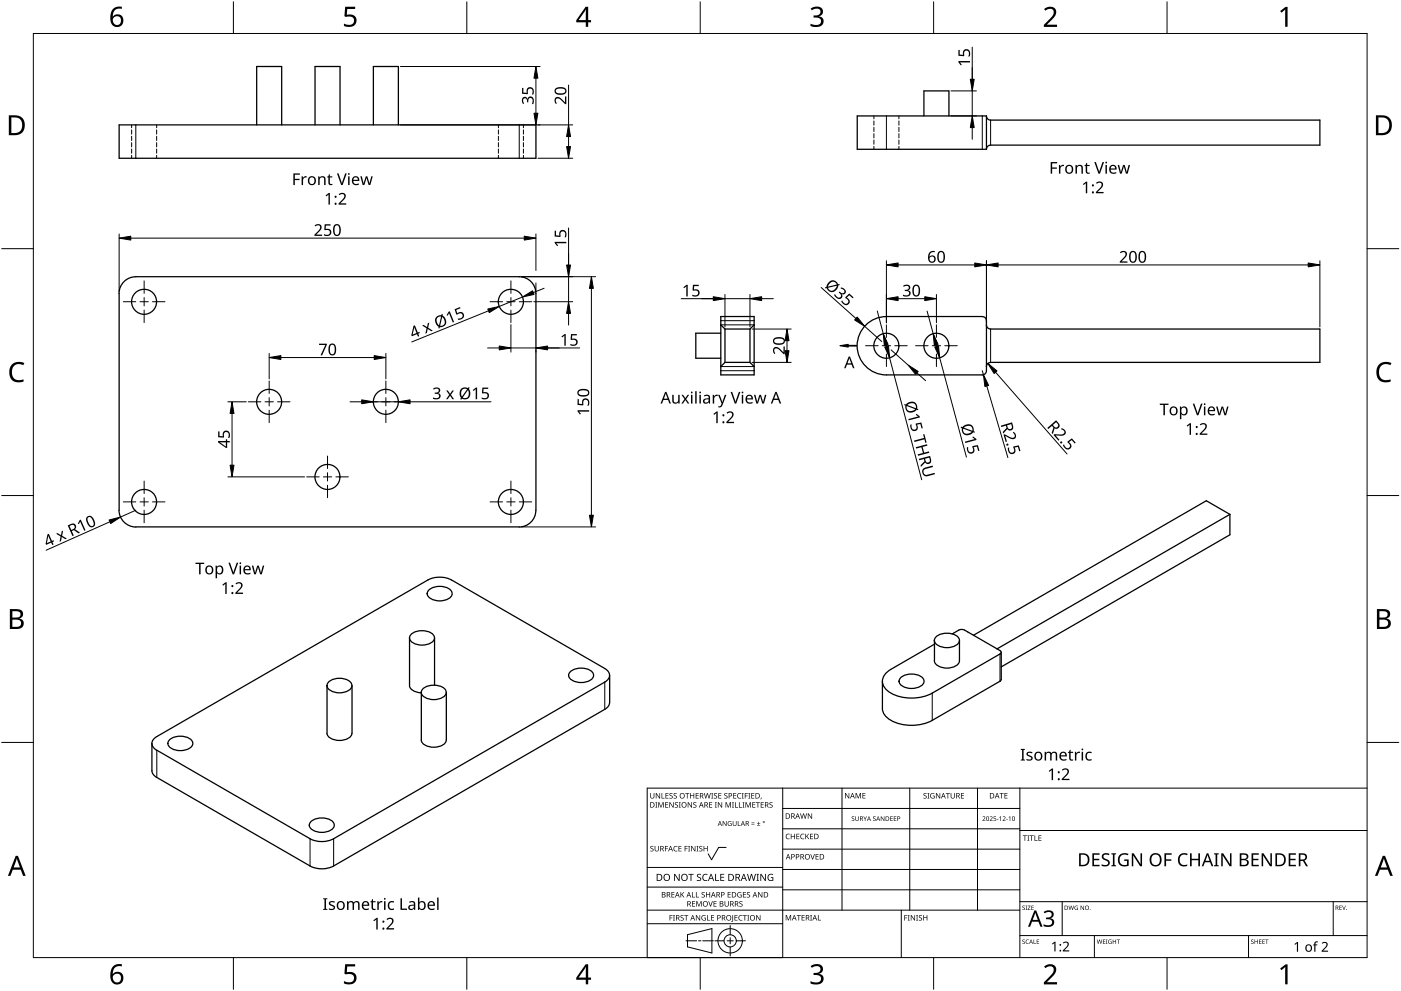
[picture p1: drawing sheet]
<svg xmlns="http://www.w3.org/2000/svg" width="420mm" height="297mm" viewBox="0 0 420 297" stroke-linecap="round" stroke-linejoin="round" font-family="sans-serif">
<g fill="none" stroke="#000" stroke-width=".38">
<path d="M35.7 37.4h125v10h-125zM77 37.4v-17.5h7.5v17.5M94.5 37.4v-17.5h7.5v17.5M112 37.4v-17.5h7.5v17.5M257.1 34.7h38.7v10h-38.7zM284.6 34.7v-7.5h-7.5v7.5M295.8 34.8l.1 .4a1.24 1.24 0 0 0 1.2 .8h98.7v7.5h-98.7a1.24 1.24 0 0 0-1.3 1.3M35.7 88a5 5 0 0 1 5-5l115-.1a5 5 0 0 1 5 5.1M35.7 87.9v65M160.7 87.9v65M216.2 94.9h10v17.5h-10zM216.2 99.9h-7.5v7.5h7.5"/>
<path d="M216.2 97.4l1.2 1.2M217.4 98.6h7.5M217.4 98.6v10M224.9 98.6v10M226.2 97.4l-1.3 1.2M265.8 94.9a8.7 8.7 0 0 0-8.8 8.7 8.7 8.7 0 0 0 8.8 8.8M265.8 94.9h28.8M294.6 94.9a1.21 1.21 0 0 1 1.2 1.2v15M295.8 97.4a1.25 1.25 0 0 0 1.3 1.2h98.7v10h-98.7a1.27 1.27 0 0 0-1.3 1.3M217.4 108.6l-1.2 1.3M224.9 108.6h-7.5M224.9 108.6l1.3 1.3"/>
<path d="M295.8 111.2a1.24 1.24 0 0 1-1.2 1.2h-28.8M35.7 152.9a5.1 5.1 0 0 0 5 5l115 .1a5 5 0 0 0 5-5.1M368.8 154.2v6.1l-68.5 39.6M368.8 154.2l-69.8 40.3M368.8 154.2l-7-4.1-69.9 40.3M128.3 173.8a7.8 7.8 0 0 1 7.1 0l46 26.6M128.3 173.8l-81.3 47a2.18 2.18 0 0 0-1.4 2 2.18 2.18 0 0 0 1.4 2.1M128.5 177a5.2 5.2 0 0 1 6.7 0 1.66 1.66 0 0 1-1 2.6 5 5 0 0 1-6-1.2l-.1-.4zM122.8 191.2v14.3a3.1 3.1 0 0 0 3.5 2.2M123.2 190.2a5.3 5.3 0 0 1 6.7 0 1.66 1.66 0 0 1-1 2.7 5 5 0 0 1-6-1.2l-.1-.5zM130.3 191.2v14.2M280.2 193.1l-13 7.5"/>
<path d="M280.2 191.9v6.2M280.6 191a5.4 5.4 0 0 1 6.8 0 1.65 1.65 0 0 1-1.1 2.6 5 5 0 0 1-6-1.1l-.1-.5zM287.7 191.9v6.2a2.9 2.9 0 0 1-2.9 2.1 3.8 3.8 0 0 1-4.6-2.1M289.3 188.9l-1.5-.1-2.2 1.2M289.3 188.9l9.7 5.6M299 194.5l1.2 .8v.4l-.3 .3M299.9 196l-20.3 11.8a13.2 13.2 0 0 1-13.6-.9 3.5 3.5 0 0 1 .5-5.8l.7-.5M300.3 195.5v8.2M98.4 204.5a5.2 5.2 0 0 1 6.8 0 1.66 1.66 0 0 1-1 2.7 5 5 0 0 1-6-1.2l-.2-.5zM105.6 205.5l-.1 14.3a2.81 2.81 0 0 1-2.8 2.1 3.8 3.8 0 0 1-4.7-2.1l.1-14.3M126.4 207.5l-.1 14.3a3.8 3.8 0 0 0 4.7 2.1 2.79 2.79 0 0 0 2.8-2.1l.1-14.3M126.7 206.6a5.4 5.4 0 0 1 6.8 0 1.67 1.67 0 0 1-1.1 2.6 5 5 0 0 1-6-1.2l-.1-.5z"/>
<path d="M170.9 201.5a5.3 5.3 0 0 1 6.8 0 1.67 1.67 0 0 1-1.1 2.6 5.1 5.1 0 0 1-6-1.2l-.1-.5zM181.4 200.4a2.15 2.15 0 0 1 1.4 2 2.15 2.15 0 0 1-1.4 2.1l-81.3 46.9M182.8 210.6a2.29 2.29 0 0 1-1.4 2l-81.3 47M182.8 202.4v8.2M264.6 204.2v8.2M270 203.2a5.3 5.3 0 0 1 6.7 0 1.66 1.66 0 0 1-1 2.7 5 5 0 0 1-6-1.2l-.1-.5zM299.9 204.2l-20.3 11.7a13.2 13.2 0 0 1-13.6-.8 3.7 3.7 0 0 1-1.4-2.7M300.2 203.7l-.3 .5M45.6 222.8v8.2l.2 .9 .7 .8 46.5 26.9a7.7 7.7 0 0 0 7 0M47 224.9l46 26.5a7.8 7.8 0 0 0 7 0M50.7 221.9a5.3 5.3 0 0 1 6.8 0 1.66 1.66 0 0 1-1.1 2.6 5 5 0 0 1-6-1.2l-.1-.5zM93.1 246.4a5.3 5.3 0 0 1 6.8 0 1.66 1.66 0 0 1-1 2.6 5 5 0 0 1-6-1.2l-.1-.5z"/>
<circle cx="43.2" cy="90.5" r="3.7"/>
<circle cx="153.2" cy="90.4" r="3.8"/>
<circle cx="265.8" cy="103.6" r="3.8"/>
<circle cx="280.8" cy="103.6" r="3.7"/>
<circle cx="80.7" cy="120.4" r="3.7"/>
<circle cx="115.7" cy="120.4" r="3.7"/>
<circle cx="43.2" cy="150.4" r="3.8"/>
<circle cx="98.2" cy="142.9" r="3.7"/>
<circle cx="153.2" cy="150.4" r="3.8"/>
</g>
<g fill="none" stroke="#000" stroke-width=".3">
<path d="M40.7 37.4v10M155.7 37.4v10M265.8 34.7v10M294.6 34.7v10M297.1 36v7.5M216.2 96.1h10M226.2 97.4h-10M297.1 98.6v10M216.2 111.1h10M226.2 109.9h-10M299.9 196v8.2M181.4 204.5v8.1"/>
<path d="M279.6 207.8v8.1M47 224.9v8.1M93 251.4v8.2M100.1 251.4v8.2"/>
</g>
<g fill="none" stroke="#000" stroke-width=".3">
<path d="M39.5 37.4v.9M39.5 38.9v1.3M47 37.4v.9M47 38.9v1.3M149.5 37.4v.9M149.5 38.9v1.3M157 37.4v.9M157 38.9v1.3M262.1 34.7v.9M262.1 36.3v1.2M262.1 38.2v1.2M269.6 34.7v.9"/>
<path d="M269.6 36.3v1.2M269.6 38.2v1.2M39.5 40.8v1.3M39.5 42.8v1.2M39.5 44.7v1.2M39.5 46.6v.8M47 40.8v1.3M47 42.8v1.2M47 44.7v1.2M47 46.6v.8M149.5 40.8v1.3M149.5 42.8v1.2"/>
<path d="M149.5 44.7v1.2M149.5 46.6v.8M157 40.8v1.3M157 42.8v1.2M157 44.7v1.2M157 46.6v.8M262.1 40.1v1.2M262.1 42v1.2M262.1 43.9v.8M269.6 40.1v1.2M269.6 42v1.2M269.6 43.9v.8"/>
</g>
<path d="M10 10h400v277h-400z" fill="none" stroke="#000" stroke-width=".3"/>
<g fill="none" stroke="#000" stroke-width=".3">
<path d="M70 .5v9.5M140 .5v9.5M210 .5v9.5M280 .5v9.5M350 .5v9.5M.5 74.5h9.5M419.5 74.5h-9.5M.5 148.5h9.5M410 148.5h9.5M10 222.5h-9.5M410 222.5h9.5M70 287v9.5"/>
<path d="M140 287v9.5M210 287v9.5M280 287v9.5M350 287v9.5"/>
</g>
<g fill="#000">
<path d="M103.5 2h3v.7h-2.4l-.1 1.7a2.01 2.01 0 0 1 3 1.7 2.01 2.01 0 0 1-2.8 2l-1.1-.3v-.7a1.93 1.93 0 0 0 3-.6 1.37 1.37 0 0 0-.5-1.4 1.37 1.37 0 0 0-1.4-.1l-.5 .1-.4-.3zM243.1 2.6a2.32 2.32 0 0 1 3.7 .5 1.46 1.46 0 0 1-1.2 1.8 1.59 1.59 0 0 1 1.4 1.8 1.59 1.59 0 0 1-1.8 1.4l-2.1-.3v-.7a2.12 2.12 0 0 0 3.1-.5 1.21 1.21 0 0 0-1.6-1.3h-.6v-.7a1.53 1.53 0 0 0 2.1-1.1 1.49 1.49 0 0 0-2.6-.4zM313.1 2.7a2.03 2.03 0 0 1 2.1-.8 2.03 2.03 0 0 1 1.6 1.7 3.9 3.9 0 0 1-1.6 2.5l-1.2 1.3h3v.7h-3.9v-.6l1.5-1.6a2.56 2.56 0 0 0 1.3-2.9 1.62 1.62 0 0 0-2.4 .2zM383.9 3.3l1.6-1.2h.6v5.9h-.7l.1-5.2-1.2 1zM3.5 109.3a3.3 3.3 0 0 1 3.8-.5l-.3 .7a2.26 2.26 0 0 0-2.6 0 2.26 2.26 0 0 0-.8 2.6 2.12 2.12 0 0 0 3.1 1.7l.4-.1v.7a2.98 2.98 0 0 1-3.4-.4 2.98 2.98 0 0 1-.8-3.3zM413.5 109.3a3.3 3.3 0 0 1 3.8-.5l-.3 .7a2.26 2.26 0 0 0-2.7 0 2.26 2.26 0 0 0-.7 2.6 2.12 2.12 0 0 0 3.1 1.7l.4-.1v.7a2.98 2.98 0 0 1-3.4-.4 2.98 2.98 0 0 1-.8-3.3zM103.5 289h3v.7h-2.4l-.1 1.7a2.01 2.01 0 0 1 3 1.7 2.01 2.01 0 0 1-2.8 2l-1.1-.4v-.6a1.93 1.93 0 0 0 3-.7 1.37 1.37 0 0 0-.5-1.3 1.37 1.37 0 0 0-1.4-.1l-.5 .1-.4-.3zM243.1 289.6a2.32 2.32 0 0 1 3.7 .5 1.46 1.46 0 0 1-1.2 1.8 1.59 1.59 0 0 1 1.4 1.8 1.59 1.59 0 0 1-1.8 1.4l-2.1-.3v-.7a2.12 2.12 0 0 0 3.1-.5 1.21 1.21 0 0 0-1.6-1.4h-.6v-.6a1.53 1.53 0 0 0 2.1-1.1 1.49 1.49 0 0 0-2.6-.4zM313.1 289.7a2.03 2.03 0 0 1 2.1-.8 2.03 2.03 0 0 1 1.6 1.7 3.9 3.9 0 0 1-1.6 2.5l-1.2 1.3h3v.7h-3.9v-.7l1.5-1.5a2.56 2.56 0 0 0 1.3-2.9 1.62 1.62 0 0 0-2.4 .2zM383.9 290.3l1.6-1.2h.6v5.9h-.7l.1-5.2-1.2 1z"/>
<path d="M33.9 2.6a2.88 2.88 0 0 1 2.6-.6v.7a2.02 2.02 0 0 0-2.6 2.3 1.83 1.83 0 0 1 2.5-.3 1.83 1.83 0 0 1 .3 2.6 2.07 2.07 0 0 1-2.5 .6 2.07 2.07 0 0 1-1.1-2.4 4 4 0 0 1 .8-2.9zM33.8 6.2a1.3 1.3 0 0 0 2.6 0 1.3 1.3 0 0 0-2.6 0z"/>
<path d="M175.6 2h.8v4h.9v.7h-.9v1.3h-.7v-1.3h-2.9v-.6zM175.7 2.8l-2.2 3.2h2.2z"/>
<path d="M2.6 34.6h1.9a2.99 2.99 0 0 1 2.9 3 2.99 2.99 0 0 1-3.1 2.9h-1.7zM3.4 35.2v4.7h.8a2.35 2.35 0 0 0 2.4-2.1 2.35 2.35 0 0 0-1.9-2.6z"/>
<path d="M412.6 34.6h1.9a2.68 2.68 0 0 1 2.9 2.9 2.78 2.78 0 0 1-3.1 3h-1.7zM413.4 35.2v4.7h.8a2.35 2.35 0 0 0 2.4-2.1 2.35 2.35 0 0 0-2-2.6z"/>
<path d="M3 182.6h1.7a1.68 1.68 0 0 1 2.2 1.7 1.37 1.37 0 0 1-1.1 1.1 1.61 1.61 0 0 1 1.3 2 1.61 1.61 0 0 1-2 1.1h-2.1zM3.7 185.7v2.2h1.2a1.13 1.13 0 0 0 1.4-1.1 1.13 1.13 0 0 0-1.4-1.1zM3.7 183.2v1.9h1.1a1.02 1.02 0 0 0 1.3-1 1.02 1.02 0 0 0-1.4-.9z"/>
<path d="M412.9 182.6h1.7a1.68 1.68 0 0 1 2.3 1.7 1.37 1.37 0 0 1-1.1 1.1 1.61 1.61 0 0 1 1.3 2 1.61 1.61 0 0 1-2.1 1.1h-2.1zM413.7 185.7v2.2h1.2a1.13 1.13 0 0 0 1.4-1.1 1.13 1.13 0 0 0-1.5-1.1zM413.7 183.2v1.9h1.1a1.02 1.02 0 0 0 1.3-1 1.02 1.02 0 0 0-1.4-.9z"/>
<path d="M4.7 256.5h.7l2.3 6h-.8l-.7-1.8h-2.4l-.7 1.8h-.7zM5 257.3l-.9 2.7h1.9z"/>
<path d="M414.7 256.5h.7l2.3 6h-.8l-.7-1.8h-2.4l-.7 1.8h-.7zM415 257.3l-.9 2.7h1.9z"/>
<path d="M33.9 289.6a2.88 2.88 0 0 1 2.6-.6v.7a2.02 2.02 0 0 0-2.6 2.3 1.83 1.83 0 0 1 2.5-.3 1.83 1.83 0 0 1 .3 2.6 2.07 2.07 0 0 1-2.5 .6 2.07 2.07 0 0 1-1.1-2.4 4 4 0 0 1 .8-2.9zM33.8 293.2a1.3 1.3 0 0 0 2.6 0 1.3 1.3 0 0 0-2.6 0z"/>
<path d="M175.6 289h.8v4h.9v.7h-.9v1.3h-.7v-1.3h-2.9v-.6zM175.7 289.8l-2.2 3.2h2.2z"/>
</g>
<g fill="none" stroke="#000" stroke-width=".3">
<path d="M234.7 236.2v50.8h-40.6v-50.8h215.9M252.5 236.2v36.6M272.8 236.2v36.6M293.2 236.2v36.6M305.9 236.2v50.8M217.8 254h-2.3l-2.1 3.7-1-1.8M234.7 242.3h71.2M234.7 254.5h71.2M305.9 248.4h-71.2M410 248.9h-104.1M194.1 272.8h111.8M219 277.4v2.8"/>
<path d="M234.7 276.9h-40.6M234.7 265.9h-40.6M234.7 260h-40.6M270.3 272.8v14.2M305.9 260.6h-71.2M305.9 266.7h-71.2M305.9 270.3h104.1M318.6 270.3v10.1M399.8 270.3v10.1M205.7 282h3.2M206.2 280.2l7.3-1.9v7.3l-7.3-1.8zM209.5 282h.7"/>
<path d="M214 282h-3.2M214.4 282h2.8M218.1 282h1.8M219 281.1v1.8M219 283.8v2.8M223.6 282h-2.8M328.2 280.4v6.6M374.4 280.4v6.6M410 280.4h-104.1"/>
<circle cx="219" cy="282" r="3.7"/>
<circle cx="219" cy="282" r="1.83"/>
</g>
<g fill="#000">
<path d="M195 237.7h.2v1.1a.42 .42 0 0 0 .4 .4 .42 .42 0 0 0 .4-.4v-1.1h.2v1.1a.62 .62 0 0 1-.6 .6 .62 .62 0 0 1-.6-.6zM196.7 237.7h.2l.9 1.4v-1.4h.2v1.6h-.3l-.8-1.3v1.3h-.2zM198.4 237.7h.2v1.5h.7v.1h-.9zM199.6 237.7h.9v.2h-.7v.5h.6v.2h-.6v.6h.7v.1h-.9zM200.8 237.9l.6-.2 .3 .1v.2a.38 .38 0 0 0-.5-.2 .38 .38 0 0 0-.2 .5 .38 .38 0 0 0 .5 .2l.3 .3-.2 .4-.7 .1h-.2l.1-.2a.41 .41 0 0 0 .6 .1 .41 .41 0 0 0 .1-.5 .41 .41 0 0 0-.5-.2zM202.1 237.9l.5-.2 .4 .1-.1 .2a.38 .38 0 0 0-.5-.2 .38 .38 0 0 0-.2 .5 .38 .38 0 0 0 .5 .2l.3 .3-.1 .4-.7 .1h-.2l.1-.2a.41 .41 0 0 0 .5 .1 .41 .41 0 0 0 .2-.5 .41 .41 0 0 0-.6-.2zM205.5 237.7h1.2v.2h-.5v1.4h-.2v-1.4h-.5zM207 237.7h.2v.7h.8v-.7h.2v1.6h-.2v-.7h-.8v.7h-.2zM208.6 237.7h.9v.2h-.7v.5h.7v.2h-.7v.6h.7v.1h-.9zM211.1 237.7h.2l.4 1.4 .3-1.4h.2l.4 1.4 .4-1.4h.2l-.5 1.6h-.2l-.4-1.3-.3 1.3h-.3zM213.3 237.7h.6l-.2 .2v1.3l.2 .1h-.6l.2-.1v-1.3zM214.2 237.9l.5-.2 .4 .1-.1 .2a.38 .38 0 0 0-.5-.2 .38 .38 0 0 0-.2 .5 .38 .38 0 0 0 .5 .2l.3 .3-.1 .4-.7 .1h-.2l.1-.2a.41 .41 0 0 0 .5 .1 .41 .41 0 0 0 .2-.5 .41 .41 0 0 0-.6-.2z"/>
<path d="M215.4 237.7h.9v.2h-.7v.5h.7v.2h-.7v.6h.7v.1h-.9zM217.3 237.9l.5-.2 .4 .1-.1 .2a.38 .38 0 0 0-.5-.2 .38 .38 0 0 0-.2 .5 .38 .38 0 0 0 .5 .2l.3 .3-.2 .4-.6 .1h-.2l.1-.2a.41 .41 0 0 0 .5 .1 .41 .41 0 0 0 .2-.5 .41 .41 0 0 0-.6-.2zM219.9 237.7h.9v.2h-.7v.5h.7v.2h-.7v.6h.7v.1h-.9zM221.3 237.9l.6-.2 .4 .1-.1 .2a.66 .66 0 0 0-.9 .6 .66 .66 0 0 0 .9 .5 .77 .77 0 0 1-1.1-.1 .77 .77 0 0 1 .2-1.1zM222.5 237.7h.5l-.1 .2v1.3l.1 .1h-.5l.2-.1v-1.3zM223.4 237.7h.9v.2h-.7v.6h.6v.2h-.6v.6h-.2zM224.4 237.7h.6l-.2 .2v1.3l.2 .1h-.6l.2-.1v-1.3zM225.3 237.7h.9v.2h-.7v.5h.7v.2h-.7v.6h.7v.1h-.9zM228.2 239.1h.2l-.3 .5zM253.4 237.7h.3l.8 1.3v-1.3h.2v1.6h-.2l-.9-1.3v1.3h-.2zM256.6 237.7h.3l.5 1.3 .5-1.3h.3v1.6h-.2v-1.4l-.7 1.4-.5-1.4v1.4h-.2zM258.6 237.7h1v.2h-.7v.5h.6v.2h-.6v.5h.7v.2h-1z"/>
<path d="M277 237.9l.6-.2 .3 .1-.1 .2a.38 .38 0 0 0-.5-.2 .38 .38 0 0 0-.1 .5 .38 .38 0 0 0 .5 .2l.2 .3-.1 .4-.7 .1h-.2l.1-.2a.41 .41 0 0 0 .6 .1 .41 .41 0 0 0 .1-.5 .41 .41 0 0 0-.5-.2zM278.1 237.7h.6l-.2 .2v1.3l.2 .1h-.6l.2-.1v-1.3zM279.2 237.9l.7-.2 .4 .1-.1 .2a.67 .67 0 0 0-1 .5 .67 .67 0 0 0 .9 .6v-.4h-.4v-.2h.6v.8a.88 .88 0 0 1-1.2-.2 .88 .88 0 0 1 .1-1.2zM280.7 237.7h.2l.9 1.4v-1.4h.2v1.6h-.3l-.8-1.3v1.3h-.2zM283.7 237.7h1.2v.2h-.5v1.4h-.2v-1.4h-.5zM285.1 237.7h.2v1.1a.42 .42 0 0 0 .4 .4 .42 .42 0 0 0 .4-.4v-1.1h.2v1.1a.62 .62 0 0 1-.6 .6 .62 .62 0 0 1-.6-.6zM288.2 237.7h.9v.2h-.7v.5h.7v.2h-.7v.6h.7v.1h-.9zM299.8 237.7h1.2v.2h-.5v1.4h-.2v-1.4h-.5zM301.2 237.7h.9v.2h-.7v.5h.7v.2h-.7v.5h.7v.2h-.9zM195.1 253.7l.6-.2 .3 .1-.1 .2a.38 .38 0 0 0-.5-.1 .38 .38 0 0 0-.1 .5 .38 .38 0 0 0 .4 .2l.3 .2-.1 .5-.7 .1-.2-.1 .1-.1a.41 .41 0 0 0 .6 .1 .41 .41 0 0 0 .1-.6 .41 .41 0 0 0-.6-.2zM196.5 240.4h.6l-.2 .2v1.3l.2 .2h-.6l.2-.2v-1.3zM196.3 253.6h.2v1a.42 .42 0 0 0 .5 .4 .42 .42 0 0 0 .4-.4v-1h.2v1a.62 .62 0 0 1-.6 .6 .62 .62 0 0 1-.7-.6z"/>
<path d="M197.4 240.4h.3l.5 1.4 .5-1.4h.3v1.7h-.2l.1-1.5-.8 1.5-.5-1.5v1.5h-.2zM199.4 253.6h.9v.1h-.7v.6h.7v.2h-.7v.7h-.2zM199.5 240.4h.9v.2h-.7v.5h.6v.2h-.6v.6h.7v.2h-.9zM200.7 240.4h.3l.8 1.4v-1.4h.2v1.7h-.2l-.9-1.4v1.4h-.2zM202.2 253.8l.4-.3 .6 .1-.1 .2-.4-.1a.66 .66 0 0 0-.5 .9 .66 .66 0 0 0 .9 .4 .77 .77 0 0 1-1.1-.1 .77 .77 0 0 1 .2-1.1zM202.5 240.6l.5-.2 .3 .1v.2a.38 .38 0 0 0-.5-.2 .38 .38 0 0 0-.2 .5 .38 .38 0 0 0 .5 .2 .51 .51 0 0 1 .1 .9 .51 .51 0 0 1-.8-.3l.1 .1a.41 .41 0 0 0 .5 0 .41 .41 0 0 0 .1-.5 .41 .41 0 0 0-.5-.2zM203.6 240.4h.6l-.2 .2v1.3l.2 .2h-.6l.2-.2v-1.3zM203.5 253.6h.9v.1h-.7v.6h.6v.1h-.6v.6h.7v.2h-.9zM205.3 253.6h.9v.1h-.7v.6h.7v.2h-.7v.7h-.2zM206.4 253.6h.6l-.2 .1v1.3l.2 .2h-.6l.2-.2v-1.3zM206.2 240.4h.3l.8 1.4v-1.4h.2v1.7h-.2l-.9-1.4v1.4h-.2zM207.3 253.6h.2l.9 1.3v-1.3h.2v1.6h-.3l-.9-1.4 .1 1.4h-.2z"/>
<path d="M208 240.6l.5-.2 .4 .1-.1 .2a.38 .38 0 0 0-.5-.2 .38 .38 0 0 0-.2 .5 .38 .38 0 0 0 .5 .2 .51 .51 0 0 1 .1 .9 .51 .51 0 0 1-.8-.3l.1 .1a.41 .41 0 0 0 .5 0 .41 .41 0 0 0 .1-.5 .41 .41 0 0 0-.5-.2zM208.9 253.6h.6l-.2 .1v1.3l.2 .2h-.6l.2-.2v-1.3zM209.8 253.7l.5-.2 .3 .1v.2a.38 .38 0 0 0-.5-.1 .38 .38 0 0 0-.2 .5 .38 .38 0 0 0 .5 .2l.3 .2-.2 .5-.7 .1-.1-.1 .1-.1a.41 .41 0 0 0 .5 .1 .41 .41 0 0 0 .1-.6 .41 .41 0 0 0-.5-.2zM211 253.6h.2v.7h.8v-.7h.2v1.6h-.2v-.8h-.8v.8h-.2zM212.7 240.4h.9v.2h-.7v.5h.6v.2h-.6v.6h.7v.2h-.9zM214.4 240.4h.6l-.2 .2v1.3l.2 .2h-.6l.2-.2v-1.3zM215.3 240.4h.2l.9 1.4v-1.4h.2v1.7h-.3l-.8-1.4v1.4h-.2zM216.7 246.1h.2l.8 1.2v-1.2h.2v1.5h-.2l-.8-1.2v1.2h-.2zM217.6 240.4h.3l.5 1.4 .5-1.4h.3v1.7h-.2v-1.5l-.7 1.5-.5-1.5v1.5h-.2zM218.4 246.3l1-.1-.2 .1a.6 .6 0 0 0-.8 .5 .6 .6 0 0 0 .8 .6v-.4l-.3-.2h.5v.7a.8 .8 0 0 1-1-.2 .8 .8 0 0 1 0-1zM219.5 240.4h.6l-.2 .2v1.3l.2 .2h-.6l.2-.2v-1.3zM220.4 240.4h.2v1.5h.7v.2h-.9z"/>
<path d="M219.8 246.1h.1v.9a.38 .38 0 0 0 .4 .4 .38 .38 0 0 0 .4-.4v-.9h.2v.9a.56 .56 0 0 1-.6 .6 .56 .56 0 0 1-.5-.6zM221.3 246.1h.1v1.3h.7v.2h-.8zM221.6 240.4h.2v1.5h.7v.2h-.9zM222.7 240.4h.6l-.2 .2v1.3l.2 .2h-.6l.2-.2v-1.3zM223.6 240.4h.3l.5 1.4 .5-1.4h.3v1.7h-.2v-1.5l-.7 1.5-.6-1.5 .1 1.5h-.2zM225.4 247l.9 .1zM225.4 246.6l.9 .1zM225.6 240.4h.9v.2h-.7v.5h.7v.2h-.7v.6h.7v.2h-.9zM227 247.4l1 .2zM226.7 240.4h1.2v.2h-.5v1.5h-.2v-1.5h-.5zM227.4 246.3l.2 .5h.4l-.4 .1v.4l-.2-.4h-.4l.4-.1zM228.1 240.4h1v.2h-.7v.5h.6v.2h-.6v.6h.7v.2h-1z"/>
<path d="M230.8 240.6l.6-.2 .3 .1-.1 .2a.38 .38 0 0 0-.5-.2 .38 .38 0 0 0-.1 .5 .38 .38 0 0 0 .5 .2 .51 .51 0 0 1 0 .9 .51 .51 0 0 1-.8-.3l.1 .1a.41 .41 0 0 0 .6 0 .41 .41 0 0 0 .1-.5 .41 .41 0 0 0-.5-.2zM235.8 250.1l.5-.2 .6 .1-.1 .2-.4-.1a.66 .66 0 0 0-.5 .8 .66 .66 0 0 0 .9 .4 .77 .77 0 0 1-1.1-.1 .77 .77 0 0 1 .1-1.1zM237.2 249.9h.2v.7h.8v-.7h.2v1.6h-.2v-.7h-.8v.7h-.2zM238.8 249.9h.9v.2h-.7v.5h.7v.2h-.7v.5h.7v.2h-.9zM240.2 250.1l.6-.2 .4 .1v.2a.66 .66 0 0 0-1 .5 .66 .66 0 0 0 1 .6 .77 .77 0 0 1-1.1-.1 .77 .77 0 0 1 .1-1.1zM240 243.8h.2l.3 1.4 .4-1.4h.2l.4 1.4 .3-1.4h.2l-.4 1.6h-.2l-.4-1.4-.4 1.4h-.2zM241.5 249.9h.2v.8l.7-.8h.3l-.7 .7 .7 .9h-.2l-.6-.7-.2 .7h-.2zM243 256h.2l.5 1.4 .5-1.4h.2l-.6 1.6h-.2zM242.3 243.8h.2l.9 1.3v-1.3h.1v1.6h-.2l-.9-1.3 .1 1.3h-.2zM242.9 249.9h.9v.2h-.7v.5h.7v.2h-.7v.5h.7v.2h-.9zM244.6 256h.9v.2h-.7v.5h.7v.2h-.7v.5h.7v.2h-.9zM255.5 244.8l.4-.1 .3 .2a.33 .33 0 0 0-.5-.1 .33 .33 0 0 0-.1 .5 .33 .33 0 0 0 .5 .1 .43 .43 0 0 1-.1 .7 .43 .43 0 0 1-.6-.3 .33 .33 0 0 0 .5 .2 .33 .33 0 0 0 0-.5l-.5-.3z"/>
<path d="M256.5 244.7h.2v.9a.35 .35 0 0 0 .3 .3 .35 .35 0 0 0 .4-.3v-.9h.2v.9a.52 .52 0 0 1-.6 .5 .52 .52 0 0 1-.5-.5zM258.9 244.7l.6 .7 .5-.7-.5 .8v.6h-.1v-.6zM261.9 244.8l.5-.1 .2 .2a.33 .33 0 0 0-.5-.1 .33 .33 0 0 0-.1 .5 .33 .33 0 0 0 .5 .1 .43 .43 0 0 1 0 .7 .43 .43 0 0 1-.7-.3 .33 .33 0 0 0 .5 .2 .33 .33 0 0 0 0-.5l-.4-.3zM264.2 244.7h.1l.8 1.1v-1.1h.1v1.4h-.2l-.7-1.2v1.2h-.1zM267 244.7h.7l-.5 .1v.5h.5l-.5 .1v.5l.5 .2h-.7zM268 244.7h.8l-.6 .1v.5h.6l-.6 .1v.5l.6 .2h-.8zM294.6 244.8a.49 .49 0 0 1 .8 .1 .49 .49 0 0 1-.3 .7l-.3 .3 .7 .2h-.9l.4-.5a.37 .37 0 0 0 .4-.6 .37 .37 0 0 0-.7-.1zM296.8 244.8a.49 .49 0 0 1 .8 .1 .49 .49 0 0 1-.3 .7l-.3 .3 .7 .2h-.9l.4-.5a.37 .37 0 0 0 .3-.6 .37 .37 0 0 0-.6-.1zM298 244.7h.7l-.5 .1-.1 .4a.45 .45 0 0 1 .6 .2 .45 .45 0 0 1-.2 .6 .45 .45 0 0 1-.6-.2 .39 .39 0 0 0 .6 .1 .39 .39 0 0 0 0-.6 .39 .39 0 0 0-.5 0zM299 245.5l.4 .1zM299.7 245l.5-.3v1.4h-.2v-1.2zM300.7 244.8a.49 .49 0 0 1 .8 .1 .49 .49 0 0 1-.3 .7l-.3 .3 .7 .2h-.9l.3-.5a.37 .37 0 0 0 .4-.6 .37 .37 0 0 0-.6-.1z"/>
<path d="M301.8 245.5l.4 .1zM302.5 245l.5-.3v1.4h-.2v-1.2zM306.8 250.4h1.2v.2h-.5v1.4h-.2v-1.4h-.5zM308.1 250.4h.6l-.2 .2v1.3l.2 .1h-.6l.2-.1v-1.3zM308.8 250.4h1.2v.2h-.5v1.4h-.2v-1.4h-.5zM310.2 250.4h.3v1.4h.7v.2h-1zM311.4 250.4h.9v.2h-.7v.5h.7v.2h-.7v.5h.7v.2h-.9zM327.6 255.8h2.2v.4h-1.7v1.2h1.6v.4h-1.6v1.4h1.7v.5h-2.2zM330.6 256.1a1.84 1.84 0 0 1 2.1-.2l-.1 .4-.5-.1a.74 .74 0 0 0-1.2 .4 .74 .74 0 0 0 .9 .9 1.17 1.17 0 0 1 1 1.5 1.17 1.17 0 0 1-1.7 .7l-.7-.2v-.4l.5 .1a.84 .84 0 0 0 1 .1 .84 .84 0 0 0 .4-1l-.7-.4a1.18 1.18 0 0 1-1-1.8zM333.3 255.8h1.4v.2l-.5 .2v3.1l.5 .1v.3h-1.4v-.3l.5-.1v-3.1l-.5-.2zM335.8 256.2a2.49 2.49 0 0 1 2.6-.3l-.2 .5a1.6 1.6 0 0 0-2.4 1.2 1.6 1.6 0 0 0 2.2 1.6v-1.2h-.9v-.4h1.4v1.9a2.12 2.12 0 0 1-3.2-1.1v-.2a2.22 2.22 0 0 1 .5-2zM339.4 255.8h.6l2.1 3.2-.1-3.2h.5v3.9h-.6l-2.1-3.3 .1 3.3h-.5z"/>
<path d="M349.2 255.8h2.2v.4h-1.7v1.4h1.6v.4h-1.6v1.7h-.5zM353.7 256.3a2.17 2.17 0 0 1 2.5-.4l-.2 .5-.9-.3a1.58 1.58 0 0 0-1.3 2.1 1.58 1.58 0 0 0 2.2 .9v.4a2.03 2.03 0 0 1-2.5-.6 2.03 2.03 0 0 1 .2-2.6zM356.9 255.8h.5v1.6h2v-1.6h.5v3.9h-.5v-1.9h-2v1.9h-.5zM364.1 255.8h1.4v.2l-.5 .2v3.1l.5 .1v.3h-1.4v-.3l.5-.1v-3.1l-.5-.2zM366.2 255.8h.6l2.1 3.2v-3.2h.4v3.9h-.5l-2.1-3.3v3.3h-.5zM375.3 255.8h2.2v.4h-1.7v1.2h1.6v.4h-1.6v1.4h1.7v.5h-2.2zM378.4 255.8h.5l2.1 3.2v-3.2h.4v3.9h-.5l-2.1-3.3v3.3h-.4zM386.5 255.8h2.1v.4h-1.6v1.2h1.5v.4h-1.5v1.4h1.6v.5h-2.1zM200.8 274.3h.9v.2h-.7v.5h.7v.2h-.7v.7h-.2zM201.4 267.4h.9v.2h-.7v.5h.6v.1h-.6v.6h.7v.2h-.9zM201.8 274.3h.6l-.2 .2v1.3l.2 .1h-.6l.2-.1v-1.3zM202.2 261.9h.3l1.1 1.8v-1.8h.2v2.1h-.3l-1.1-1.7v1.7h-.2z"/>
<path d="M204.1 274.4l.6-.1 .3 .1v.1a.38 .38 0 0 0-.5-.1 .38 .38 0 0 0-.2 .5 .38 .38 0 0 0 .5 .2l.3 .3-.2 .4-.7 .1h-.2l.2-.2a.41 .41 0 0 0 .5 .1 .41 .41 0 0 0 .1-.6 .41 .41 0 0 0-.5-.1zM204.1 267.4h.2v.8l.7-.8h.2l-.6 .7 .7 .9h-.3l-.6-.8-.1 .8h-.2zM205.2 274.3h1.2v.2h-.5v1.4h-.2v-1.4h-.5zM206.4 261.9h1.6v.3h-.6v1.8h-.3v-1.8h-.7zM207.5 267.4h.2v1.4h.7v.2h-.9zM207.5 270.1h.9v.2h-.7v.5h.7v.2h-.7v.6h.7v.1h-.9zM208.7 267.4h.2v1.4h.7v.2h-.9zM208.8 270.1h.3l.5 1.3 .5-1.3h.3v1.6h-.2v-1.4l-.7 1.4-.5-1.4v1.4h-.2zM208.7 274.3h.2l.9 1.3v-1.3h.2v1.6h-.3l-.8-1.3v1.3h-.2zM209.1 262.1l.4-.2 .8 .1-.3 .2a.44 .44 0 0 0-.7 .2 .44 .44 0 0 0 .5 .5l.5 .5-.3 .6a.71 .71 0 0 1-1-.3l.3 .1a.47 .47 0 0 0 .7-.3 .47 .47 0 0 0-.6-.5l-.4-.3zM210.6 274.5l.7-.2 .4 .1-.1 .1a.67 .67 0 0 0-1 .5 .67 .67 0 0 0 .9 .7v-.5h-.4v-.1h.6v.8a.88 .88 0 0 1-1.2-.2 .88 .88 0 0 1 .1-1.2zM210.5 267.5l.5-.1 .4 .1-.1 .1a.38 .38 0 0 0-.5-.1 .38 .38 0 0 0-.2 .5 .38 .38 0 0 0 .5 .2l.3 .3-.1 .4-.7 .1-.2-.1 .1-.1a.41 .41 0 0 0 .5 .1 .41 .41 0 0 0 .2-.6 .41 .41 0 0 0-.6-.1z"/>
<path d="M210.9 262.2l.7-.3 .6 .1-.1 .3a.85 .85 0 0 0-1.2 .7 .85 .85 0 0 0 1.2 .8v.2a1.1 1.1 0 0 1-1.4-.4 1.1 1.1 0 0 1 .2-1.4zM212.1 274.3h.2v1.4h.7v.2h-.9zM212.4 270.1h.2l.5 1.4 .5-1.4h.2l-.6 1.6h-.2zM211.7 267.4h.2v.7h.9v-.7h.2v1.6h-.2v-.8h-.9v.8h-.2zM213.3 274.3h.9v.2h-.7v.5h.6v.2h-.6v.5h.7v.2h-.9zM214.5 261.9h.2v1.9h1v.2h-1.2zM214 270.1h.9v.2h-.7v.5h.7v.2h-.7v.6h.7v.1h-.9zM216 261.9h1.2v.3h-.9v.6h.8v.3h-.8v.7h.9v.2h-1.2zM217.3 270.1h.2v1.1a.42 .42 0 0 0 .4 .4 .42 .42 0 0 0 .4-.4v-1.1h.3v1.1a.62 .62 0 0 1-.7 .6 .62 .62 0 0 1-.6-.6zM218.2 267.4h.9v.2h-.7v.5h.7v.1h-.7v.6h.7v.2h-.9zM219.6 274.3h.3l-.1 1.7-.5 .3v-.2l.3-.1zM220.3 274.3h.9v.2h-.7v.5h.6v.2h-.6v.5h.7v.2h-.9z"/>
<path d="M221.3 267.6l.7-.2 .4 .1-.1 .1a.67 .67 0 0 0-1 .5 .67 .67 0 0 0 .9 .7v-.5h-.3v-.2h.5v.8a.88 .88 0 0 1-1.2-.1 .88 .88 0 0 1 .1-1.2zM221.7 274.5l.4-.2 .6 .1-.1 .1h-.4a.66 .66 0 0 0-.5 .8 .66 .66 0 0 0 .9 .4 .77 .77 0 0 1-1.1-.1 .77 .77 0 0 1 .2-1.1zM221.8 270.3l.6-.2 .3 .1-.1 .2a.38 .38 0 0 0-.5-.2 .38 .38 0 0 0-.2 .5 .38 .38 0 0 0 .5 .2 .51 .51 0 0 1 .1 .8 .51 .51 0 0 1-.8-.2h.1a.41 .41 0 0 0 .5 .1 .41 .41 0 0 0 .2-.5 .41 .41 0 0 0-.6-.2zM222.8 274.3h1.2v.2h-.5v1.4h-.2v-1.4h-.5zM222.8 267.4h.9v.2h-.7v.5h.7v.1h-.7v.6h.7v.2h-.9zM224.1 274.3h.6l-.2 .2v1.3l.2 .1h-.6l.2-.1v-1.3zM224.1 267.5l.5-.1 .3 .1v.1a.38 .38 0 0 0-.5-.1 .38 .38 0 0 0-.2 .5 .38 .38 0 0 0 .5 .2l.3 .3-.2 .4-.7 .1-.1-.1 .1-.1a.41 .41 0 0 0 .5 .1 .41 .41 0 0 0 .1-.6 .41 .41 0 0 0-.5-.1zM224 261.9h.3l.4 1.8 .5-1.8h.3l.5 1.8 .4-1.8h.3l-.5 2.1h-.3l-.5-1.8-.5 1.8h-.3zM226.9 261.9h.7l-.2 .3v1.6l.2 .2h-.7l.2-.2v-1.6zM226.8 274.3h.2l.9 1.3v-1.3h.2v1.6h-.3l-.9-1.3 .1 1.3h-.2zM227.3 267.4h.3l.8 1.3v-1.3h.2v1.6h-.2l-.9-1.3v1.3h-.2zM228 261.9h.3l1.2 1.8v-1.8h.2v2.1h-.3l-1.1-1.7v1.7h-.3z"/>
<path d="M230.5 262.2l.9-.3 .5 .1-.1 .3a.87 .87 0 0 0-1.4 .6 .87 .87 0 0 0 1.3 .9v-.6h-.5v-.3h.7v1.1a1.15 1.15 0 0 1-1.5-.3 1.15 1.15 0 0 1 .1-1.5zM235.6 274.3h.3l.5 1.3 .6-1.3h.3v1.6h-.2v-1.4l-.7 1.4-.6-1.4v1.4h-.2zM238.9 274.3h1.3v.2h-.5v1.4h-.2v-1.4h-.6zM240.4 274.3h.9v.2h-.7v.5h.7v.1h-.7v.6h.7v.2h-.9zM242.9 274.3h.6l-.2 .1v1.3l.2 .2h-.6l.2-.2v-1.3zM245.3 274.3h.2v1.4h.7v.2h-.9zM271.2 274.3h.9v.2h-.7v.5h.7v.2h-.7v.7h-.2zM272.2 274.3h.6l-.2 .2v1.3l.2 .1h-.6l.2-.1v-1.3zM273.1 274.3h.3l.8 1.3v-1.3h.2v1.6h-.2l-.9-1.3v1.3h-.2zM274.7 274.3h.6l-.2 .2v1.3l.2 .1h-.6l.2-.1v-1.3zM275.6 274.4l.6-.1 .3 .1v.1a.38 .38 0 0 0-.5-.1 .38 .38 0 0 0-.2 .5 .38 .38 0 0 0 .5 .2 .53 .53 0 0 1 .1 .8 .53 .53 0 0 1-.8 0v-.2a.41 .41 0 0 0 .6 .1 .41 .41 0 0 0 .1-.6 .41 .41 0 0 0-.5-.1zM276.9 274.3h.2v.7h.8v-.7h.2v1.6h-.2v-.7h-.8v.7h-.2z"/>
<path d="M306.7 271.6l.4-.2 .2 .2a.32 .32 0 0 0-.4 0 .32 .32 0 0 0-.1 .4 .32 .32 0 0 0 .4 .1 .41 .41 0 0 1 0 .7 .41 .41 0 0 1-.6-.2 .31 .31 0 0 0 .4 .1 .31 .31 0 0 0 .1-.5l-.5-.2zM307.6 271.5h.4l-.1 1.1 .1 .2h-.4l.1-.2zM308.2 271.5h.8l-.6 1.1 .7 .2h-.9l.6-1.2zM309.3 271.5h.7l-.5 .1v.4h.5l-.5 .1v.5l.5 .2h-.7zM313 273.4a1.74 1.74 0 0 1 1.7-.6 1.74 1.74 0 0 1 1.3 1.3 1.18 1.18 0 0 1-1 1.1 1.3 1.3 0 0 1 1.2 1.5 1.3 1.3 0 0 1-1.5 1.1l-1.7-.2v-.6a1.73 1.73 0 0 0 2.5-.4 .99 .99 0 0 0-1.3-1.1h-.5v-.5a1.13 1.13 0 0 0 1.2-.1 1.13 1.13 0 0 0 .4-1.1 1.42 1.42 0 0 0-2 0zM320.4 271.5h.2l.3 1.1 .3-1.1h.1l.4 1.1 .2-1.1h.2l-.4 1.3h-.1l-.3-1.2-.3 1.2h-.2zM322.4 271.6l.9-.1-.3 .1a.53 .53 0 0 0-.6 .6 .53 .53 0 0 0 .7 .4v-.4l-.2-.1h.4v.6a.71 .71 0 0 1-.9-.1 .71 .71 0 0 1 0-1zM324.1 271.5l.9 1v-1h.1v1.3l-.9-1.1-.1 1.1zM401.7 271.4h.7l-.6 .2v.4h.6l-.6 .1v.5l.6 .1h-.7zM402.5 271.4h.2l.4 1.2 .3-1.2h.2l-.5 1.3zM306.7 281.7l.4-.1 .2 .2a.32 .32 0 0 0-.4-.1 .32 .32 0 0 0-.1 .5 .32 .32 0 0 0 .4 .1 .41 .41 0 0 1 0 .6 .41 .41 0 0 1-.6-.2 .31 .31 0 0 0 .4 .2 .31 .31 0 0 0 .1-.5l-.5-.3zM307.8 281.8l.4-.2 .4 .1-.1 .1a.52 .52 0 0 0-.8 .5 .52 .52 0 0 0 .8 .4 .61 .61 0 0 1-.9 0 .61 .61 0 0 1 .2-.9z"/>
<path d="M310 281.6h.1v1.2l.6 .1h-.7zM310.9 281.6h.7l-.5 .2v.4h.5l-.5 .1v.5l.5 .1h-.7zM315.5 282.9l1.1-.6v2.9h-.4v-2.6l-.5 .5zM318.8 282.6a1.01 1.01 0 0 1 1.6-.1 1.01 1.01 0 0 1-.5 1.6l-.7 .8h1.5v.3h-2v-.3l1.1-1.1a.69 .69 0 0 0 .3-1.1 .69 .69 0 0 0-1.1 .1zM328.9 281.6h.2l.3 1.1 .3-1.1h.1l.3 1.1 .3-1.1h.2l-.4 1.3h-.1l-.4-1.1-.3 1.1h-.1zM330.8 281.6h.7l-.6 .2v.4h.6l-.6 .1v.5l.6 .1h-.7zM331.7 281.6h.4l-.1 1.2 .1 .1h-.4l.1-.1zM332.5 281.8l.9-.1-.2 .1a.53 .53 0 0 0-.7 .5 .53 .53 0 0 0 .7 .5v-.4l-.2-.2h.4v.7a.71 .71 0 0 1-.9-.2 .71 .71 0 0 1 0-.9zM333.7 281.6h.2v.6h.6v-.6h.2v1.3h-.2v-.6h-.6v.6h-.2zM334.9 281.6h1l-.4 .2v1.1h-.2v-1.1zM375.2 281.7l.5-.1 .2 .2a.32 .32 0 0 0-.4-.1 .32 .32 0 0 0-.1 .5 .32 .32 0 0 0 .4 .1 .41 .41 0 0 1 0 .6 .41 .41 0 0 1-.6-.2 .31 .31 0 0 0 .4 .2 .31 .31 0 0 0 .1-.5l-.5-.3zM376.2 281.6h.2v.6h.7v-.6h.1v1.3h-.1v-.6h-.7v.6h-.2z"/>
<path d="M377.6 281.6h.7l-.6 .2v.4h.6l-.6 .1v.5l.6 .1h-.7zM378.6 281.6h.7l-.5 .2v.4h.5l-.5 .1v.5l.5 .1h-.7zM379.4 281.6h1l-.4 .2v1.1h-.2v-1.1zM388.2 283l1.1-.6v2.9h-.4l.1-2.6-.6 .5zM394.3 282.3l1-.1-.1 .3h-.5l-.2 .2v.4h.6v.3h-.6v1.9h-.4v-1.9h-.3l.3-.3zM396.4 282.7a1.01 1.01 0 0 1 1.6-.1 1.01 1.01 0 0 1-.4 1.6l-.8 .7h1.5v.4h-1.9v-.3l1-1.1a.69 .69 0 0 0 .3-1.1 .69 .69 0 0 0-1.1 .1z"/>
<path d="M203.7 238.5a.81 .81 0 0 1 1.6 0 .81 .81 0 0 1-1.6 0zM204.2 238l-.1 .5a.6 .6 0 0 0 .6 .6 .6 .6 0 0 0 .6-.7 .6 .6 0 0 0-.8-.5z"/>
<path d="M209.9 237.7h.4a.47 .47 0 0 1 .6 .3 .47 .47 0 0 1-.3 .6l.5 .7h-.3l-.4-.6h-.3v.6h-.2zM210.1 237.9v.6h.2a.31 .31 0 0 0 .4-.3 .31 .31 0 0 0-.4-.3z"/>
<path d="M218.5 237.7h.7l.4 .4-.2 .5-.7 .1v.6h-.2zM218.7 237.9v.6a.39 .39 0 0 0 .7-.3 .39 .39 0 0 0-.7-.3z"/>
<path d="M226.6 237.7h.5a.81 .81 0 0 1 .8 .9 .81 .81 0 0 1-.9 .7h-.4zM226.8 237.9v1.3h.2a.58 .58 0 0 0 .7-.7l-.2-.5z"/>
<path d="M255.6 237.7h.1l.7 1.6h-.2l-.2-.5h-.7l-.2 .5h-.2zM255.6 237.9l-.2 .7h.5z"/>
<path d="M282.8 237.7h.2l.6 1.6h-.2l-.2-.5h-.6l-.2 .5h-.2zM282.9 237.9l-.2 .8h.5z"/>
<path d="M286.8 237.7h.4a.47 .47 0 0 1 .6 .3 .47 .47 0 0 1-.3 .6l.4 .7h-.2l-.4-.6h-.3v.6h-.2zM287 237.9v.6h.2a.31 .31 0 0 0 .4-.3 .31 .31 0 0 0-.4-.3z"/>
<path d="M296.9 237.7h.5a.81 .81 0 0 1 .8 .8 .81 .81 0 0 1-.9 .8h-.4zM297.1 237.9v1.2h.2a.64 .64 0 0 0 .7-.6 .64 .64 0 0 0-.7-.6z"/>
<path d="M298.9 237.7h.2l.7 1.6h-.3l-.1-.5h-.7l-.2 .5h-.2zM299 237.9l-.2 .7h.5z"/>
<path d="M195 240.4h.5a.81 .81 0 0 1 .8 .9 .81 .81 0 0 1-.8 .8h-.5zM195.2 240.6v1.3h.2a.58 .58 0 0 0 .7-.7l-.2-.5z"/>
<path d="M198 253.6h.5a.47 .47 0 0 1 .5 .3 .47 .47 0 0 1-.3 .6l.5 .7h-.3l-.4-.7h-.3v.7h-.2zM198.2 253.7v.6h.3a.31 .31 0 0 0 .3-.3 .31 .31 0 0 0-.4-.3z"/>
<path d="M201 253.6h.2l.6 1.6h-.2l-.2-.5h-.6l-.2 .5h-.2zM201.1 253.8l-.3 .7h.6z"/>
<path d="M204.3 241.3a.81 .81 0 0 1 1.6 0 .81 .81 0 0 1-1.6 0zM204.8 240.7a.62 .62 0 0 0-.1 1 .62 .62 0 0 0 .9-.2h.1a.58 .58 0 0 0-.2-.8 .58 .58 0 0 0-.7 0z"/>
<path d="M210.2 240.4h.2l.6 1.7h-.2l-.2-.5h-.6l-.2 .5h-.2zM210.3 240.7l-.2 .7h.5z"/>
<path d="M211.3 240.4h.4a.47 .47 0 0 1 .6 .4 .47 .47 0 0 1-.3 .5l.4 .8h-.2l-.4-.7h-.3v.7h-.2zM211.5 240.6v.6h.2a.31 .31 0 0 0 .4-.3 .31 .31 0 0 0-.4-.3z"/>
<path d="M215.8 246.1l.7 1.5-.3-.5h-.6l-.4 .5zM215.9 246.3l-.3 .6h.5z"/>
<path d="M222.7 246.1l.7 1.5-.3-.5h-.6l-.4 .5zM222.8 246.3l-.2 .6h.4z"/>
<path d="M223.6 246.1h.4a.42 .42 0 0 1 .5 .3 .42 .42 0 0 1-.2 .5l.4 .7h-.2l-.4-.6h-.3v.6h-.2zM223.8 246.3v.5h.2a.28 .28 0 0 0 .4-.3 .28 .28 0 0 0-.4-.2z"/>
<path d="M228.8 246.4a.31 .31 0 0 1 .6 0 .31 .31 0 0 1-.6 0zM228.9 246.4a.2 .2 0 0 0 .4 0 .2 .2 0 0 0-.4 0z"/>
<path d="M229.4 240.4h.5a.47 .47 0 0 1 .5 .4 .47 .47 0 0 1-.3 .5l.5 .8h-.3l-.4-.7h-.3v.7h-.2zM229.6 240.6v.6h.3a.31 .31 0 0 0 .3-.3 .31 .31 0 0 0-.4-.3z"/>
<path d="M236.3 256h.2l.6 1.6h-.2l-.2-.5h-.7l-.2 .5h-.2zM236.4 256.2l-.3 .7h.5z"/>
<path d="M235.6 243.8h.5a.73 .73 0 0 1 .8 .8 .75 .75 0 0 1-.8 .8h-.5zM235.8 244v1.2h.3a.58 .58 0 0 0 .6-.6l-.2-.5z"/>
<path d="M237.3 243.8h.4a.47 .47 0 0 1 .6 .3 .47 .47 0 0 1-.3 .6l.5 .7h-.3l-.4-.7h-.3v.7h-.2zM237.5 244v.6h.2a.31 .31 0 0 0 .4-.3 .31 .31 0 0 0-.4-.3z"/>
<path d="M237.3 256h.7l.3 .4-.1 .5-.7 .1v.6h-.2zM237.5 256.2v.6a.39 .39 0 0 0 .6-.3 .39 .39 0 0 0-.6-.3z"/>
<path d="M238.7 256h.7l.3 .4-.2 .5-.6 .1v.6h-.2zM238.9 256.2v.6a.39 .39 0 0 0 .6-.3 .39 .39 0 0 0-.6-.3z"/>
<path d="M239.1 243.8h.2l.6 1.6h-.2l-.2-.5h-.6l-.2 .5h-.2zM239.2 244l-.2 .7h.5z"/>
<path d="M240.1 256h.4a.47 .47 0 0 1 .6 .3 .47 .47 0 0 1-.3 .6l.4 .7h-.2l-.4-.6h-.3v.6h-.2zM240.3 256.2v.6h.2a.31 .31 0 0 0 .4-.3 .31 .31 0 0 0-.4-.3z"/>
<path d="M241.3 256.8a.81 .81 0 0 1 1.6 0 .81 .81 0 0 1-1.6 0zM241.8 256.3l-.2 .5a.6 .6 0 0 0 .7 .5 .6 .6 0 0 0 .5-.7 .6 .6 0 0 0-.7-.4z"/>
<path d="M244.2 249.9h.5a.81 .81 0 0 1 .8 .8 .81 .81 0 0 1-.9 .8h-.4zM244.4 250.1v1.3h.2a.57 .57 0 0 0 .7-.7l-.2-.5z"/>
<path d="M245.9 256h.5a.81 .81 0 0 1 .8 .8 .81 .81 0 0 1-.9 .8h-.4zM246.1 256.2v1.3h.2a.57 .57 0 0 0 .6-.7l-.2-.5z"/>
<path d="M257.9 244.7h.4a.39 .39 0 0 1 .5 .3 .39 .39 0 0 1-.3 .4l.4 .7-.5-.6h-.3v.6h-.2zM258.1 244.8v.5h.2a.26 .26 0 0 0 .3-.2 .26 .26 0 0 0-.3-.3z"/>
<path d="M260.5 244.7l.7 1.4-.3-.5h-.6l-.3 .5zM260.6 244.9l-.2 .6h.4z"/>
<path d="M263.3 244.7l.7 1.4-.4-.5h-.5l-.4 .5zM263.4 244.9l-.3 .6h.5z"/>
<path d="M265.6 244.7l.8 .1 .3 .6a.63 .63 0 0 1-.7 .7h-.4zM265.8 244.8v1.1h.4l.3-.3v-.5z"/>
<path d="M269.1 244.7h.4a.45 .45 0 0 1 .5 .5 .45 .45 0 0 1-.7 .3v.6h-.2zM269.3 244.8v.6a.33 .33 0 0 0 .5-.3 .33 .33 0 0 0-.5-.3z"/>
<path d="M295.9 244.8l.4-.1 .3 .3v.7l-.3 .4-.3-.1-.2-.3zM296 244.9l-.1 .3a.39 .39 0 0 0 0 .6 .39 .39 0 0 0 .5 0 .39 .39 0 0 0 .1-.6l-.2-.3z"/>
<path d="M303.7 244.8l.4-.1 .2 .3 .1 .7-.3 .4-.4-.1-.2-.3zM303.8 244.9l-.1 .3a.39 .39 0 0 0 0 .6 .39 .39 0 0 0 .5 0 .39 .39 0 0 0 0-.6l-.1-.3z"/>
<path d="M323.6 255.8h1.2a1.94 1.94 0 0 1 1.9 2 1.94 1.94 0 0 1-2 1.9h-1.1zM324.1 256.2v3h.5a1.38 1.38 0 0 0 1.6-1.5 1.32 1.32 0 0 0-1.5-1.5z"/>
<path d="M345.2 256.2a1.91 1.91 0 0 1 2.5-.1 1.91 1.91 0 0 1 .5 2.4 1.86 1.86 0 0 1-2.4 1.1 1.86 1.86 0 0 1-1-2.6zM345.7 256.4a1.62 1.62 0 0 0-.5 1.7 1.62 1.62 0 0 0 1.4 1.2 1.61 1.61 0 0 0 1.2-1.6 1.61 1.61 0 0 0-1.2-1.6z"/>
<path d="M361.9 255.8h.5l1.5 3.9h-.5l-.5-1.3h-1.5l-.5 1.3h-.5zM362.1 256.3l-.6 1.7h1.2z"/>
<path d="M371.8 255.8h1.1a1 1 0 0 1 1.4 .4 1 1 0 0 1-.5 1.3l-.2 .1a1.06 1.06 0 0 1 .9 1.3 1.06 1.06 0 0 1-1.3 .8h-1.4zM372.3 257.8v1.4h.8a.73 .73 0 0 0 .9-.7 .73 .73 0 0 0-1-.7zM372.3 256.2v1.2h.7a.67 .67 0 0 0 .9-.7 .67 .67 0 0 0-1-.5z"/>
<path d="M382.5 255.8h1.2a1.94 1.94 0 0 1 1.9 2 1.94 1.94 0 0 1-2 1.9h-1.1zM383 256.2v3h.5a1.53 1.53 0 0 0 1.6-1.4 1.53 1.53 0 0 0-1.5-1.6z"/>
<path d="M389.5 255.8h1.1a1.12 1.12 0 0 1 1.3 .7 1.12 1.12 0 0 1-.7 1.4l1.1 1.8h-.6l-.9-1.7h-.8v1.7h-.5zM390 256.2v1.4h.6a.74 .74 0 0 0 .9-.7 .74 .74 0 0 0-1-.7z"/>
<path d="M198.5 267.4h.4a.42 .42 0 0 1 .6 .2 .42 .42 0 0 1-.2 .6 .44 .44 0 0 1 .3 .5 .44 .44 0 0 1-.5 .3h-.6zM198.7 268.2v.6h.3a.31 .31 0 0 0 .4-.3 .31 .31 0 0 0-.4-.3zM198.7 267.6v.5h.3a.28 .28 0 0 0 .3-.3 .28 .28 0 0 0-.3-.2z"/>
<path d="M196.9 261.9h.7a1.05 1.05 0 0 1 1 1.1 1.05 1.05 0 0 1-1.1 1h-.6zM197.2 262.2v1.6h.3a.83 .83 0 0 0 .8-.8 .83 .83 0 0 0-.7-.8z"/>
<path d="M200 267.4h.4a.47 .47 0 0 1 .6 .3 .47 .47 0 0 1-.3 .6l.4 .7h-.2l-.4-.7h-.3v.7h-.2zM200.2 267.6v.6h.2a.31 .31 0 0 0 .4-.3 .31 .31 0 0 0-.4-.3z"/>
<path d="M199.2 262.2a1.02 1.02 0 0 1 1.6 .1 1.02 1.02 0 0 1-.3 1.5 1.02 1.02 0 0 1-1.5-.5zM199.5 262.3a.83 .83 0 0 0-.2 1.2 .83 .83 0 0 0 1.1 .2l.2-.2a.81 .81 0 0 0-.1-1.1 .81 .81 0 0 0-1-.1z"/>
<path d="M202.7 274.3h.5a.47 .47 0 0 1 .6 .3 .47 .47 0 0 1-.3 .6l.4 .7h-.2l-.4-.7h-.4v.7h-.2zM202.9 274.5v.6h.3a.31 .31 0 0 0 .4-.3 .31 .31 0 0 0-.4-.3z"/>
<path d="M203 267.4h.2l.7 1.6h-.3l-.1-.5h-.7l-.2 .5h-.2zM203.1 267.6l-.2 .7h.5z"/>
<path d="M204.5 262.2a1.02 1.02 0 0 1 1.6 .1 1.02 1.02 0 0 1-.3 1.5 1.02 1.02 0 0 1-1.5-.5zM204.8 262.3a.83 .83 0 0 0-.2 1.2 .83 .83 0 0 0 1.1 .2l.2-.2a.81 .81 0 0 0 0-1.1 .81 .81 0 0 0-1.1-.1z"/>
<path d="M206.1 270.1h.5a.47 .47 0 0 1 .6 .3 .47 .47 0 0 1-.4 .6l.5 .7h-.2l-.4-.6h-.4v.6h-.2zM206.3 270.3v.6h.3a.31 .31 0 0 0 .4-.3 .31 .31 0 0 0-.4-.3z"/>
<path d="M206.5 267.4h.2l.6 1.6h-.2l-.2-.5h-.6l-.2 .5h-.2zM206.6 267.6l-.3 .7h.5z"/>
<path d="M207.7 274.3h.1l.7 1.6h-.2l-.2-.5h-.7l-.2 .5h-.2zM207.7 274.5l-.2 .7h.5z"/>
<path d="M210.7 270.9a.81 .81 0 0 1 1.6 0 .81 .81 0 0 1-1.6 0zM211 270.9a.6 .6 0 0 0 1.2 0 .6 .6 0 0 0-1.2 0z"/>
<path d="M213.1 261.9h.3l.8 2.1h-.3l-.2-.6h-.9l-.2 .6h-.3zM213.2 262.2l-.3 1h.7z"/>
<path d="M213.8 267.4h.2l.6 1.6h-.2l-.2-.5h-.6l-.2 .5h-.2zM213.9 267.6l-.2 .7h.5z"/>
<path d="M214.9 267.4h.4a.47 .47 0 0 1 .6 .3 .47 .47 0 0 1-.3 .6l.4 .7h-.2l-.4-.7h-.3v.7h-.2zM215.1 267.6v.6h.2a.31 .31 0 0 0 .4-.3 .31 .31 0 0 0-.4-.3z"/>
<path d="M215.8 270.1h.5a.42 .42 0 0 1 .6 .2 .42 .42 0 0 1-.3 .6 .44 .44 0 0 1 .4 .5 .44 .44 0 0 1-.6 .3h-.6zM216 271v.6h.4a.31 .31 0 0 0 .4-.3 .31 .31 0 0 0-.4-.3zM216 270.3v.5h.3a.28 .28 0 0 0 .4-.3 .28 .28 0 0 0-.4-.2z"/>
<path d="M215.1 274.3h.7l.3 .4-.1 .5-.7 .1v.6h-.2zM215.3 274.5v.6a.39 .39 0 0 0 .6-.3 .39 .39 0 0 0-.6-.3z"/>
<path d="M216.5 274.3h.4a.47 .47 0 0 1 .6 .3 .47 .47 0 0 1-.3 .6l.4 .7h-.2l-.4-.7h-.3v.7h-.2zM216.7 274.5v.6h.2a.31 .31 0 0 0 .4-.3 .31 .31 0 0 0-.4-.3z"/>
<path d="M216.3 267.4h.7l.3 .3-.2 .5-.6 .2v.6h-.2zM216.5 267.6v.6a.39 .39 0 0 0 .6-.3 .39 .39 0 0 0-.6-.3z"/>
<path d="M219 270.1h.4a.47 .47 0 0 1 .6 .3 .47 .47 0 0 1-.3 .6l.4 .7h-.2l-.4-.6h-.3v.6h-.2zM219.2 270.3v.6h.2a.31 .31 0 0 0 .4-.3 .31 .31 0 0 0-.4-.3z"/>
<path d="M217.7 275.1a.81 .81 0 0 1 1.6 0 .81 .81 0 0 1-1.6 0zM218.2 274.6l-.2 .5a.6 .6 0 0 0 .7 .5 .6 .6 0 0 0 .5-.7 .6 .6 0 0 0-.7-.4z"/>
<path d="M218.4 261.9h.7a1.05 1.05 0 0 1 1 1.1 1.05 1.05 0 0 1-1.1 1h-.6zM218.7 262.2v1.6h.3a.83 .83 0 0 0 .8-.8 .83 .83 0 0 0-.8-.8z"/>
<path d="M220.4 270.1h.4a.47 .47 0 0 1 .6 .3 .47 .47 0 0 1-.3 .6l.4 .7h-.2l-.4-.6h-.3v.6h-.2zM220.6 270.3v.6h.2a.31 .31 0 0 0 .4-.3 .31 .31 0 0 0-.4-.3z"/>
<path d="M219.5 267.4h.5a.81 .81 0 0 1 .8 .8 .81 .81 0 0 1-.9 .8h-.4zM219.7 267.6v1.2h.2a.64 .64 0 0 0 .7-.6 .64 .64 0 0 0-.6-.6z"/>
<path d="M220.6 261.9h.6a.61 .61 0 0 1 .7 .5 .61 .61 0 0 1-.4 .7l.6 .9h-.3l-.5-.8h-.5v.8h-.2zM220.8 262.2v.8h.4a.4 .4 0 0 0 .4-.4 .4 .4 0 0 0-.5-.4z"/>
<path d="M222.9 261.9h.3l.8 2.1h-.3l-.2-.6h-.9l-.2 .6h-.3zM223.1 262.2l-.4 1h.7z"/>
<path d="M224.8 275.1a.81 .81 0 0 1 1.6 0 .81 .81 0 0 1-1.6 0zM225.3 274.6l-.2 .5a.6 .6 0 0 0 .7 .5 .6 .6 0 0 0 .5-.7 .6 .6 0 0 0-.7-.4z"/>
<path d="M226.3 267.4h.2l.6 1.6h-.2l-.2-.5h-.6l-.2 .5h-.2zM226.4 267.6l-.3 .7h.6z"/>
<path d="M229.1 267.4h.5a.81 .81 0 0 1 .8 .8 .81 .81 0 0 1-.9 .8h-.4zM229.3 267.6v1.2h.2a.58 .58 0 0 0 .7-.6l-.2-.5z"/>
<path d="M238.1 274.3h.2l.6 1.6h-.2l-.2-.5h-.6l-.2 .5h-.2zM238.2 274.5l-.3 .7h.6z"/>
<path d="M241.7 274.3h.4a.47 .47 0 0 1 .6 .3 .47 .47 0 0 1-.3 .6l.4 .7h-.2l-.4-.7h-.3v.7h-.2zM241.9 274.5v.6h.2a.31 .31 0 0 0 .4-.4 .31 .31 0 0 0-.4-.2z"/>
<path d="M244.3 274.3h.1l.7 1.6h-.2l-.2-.5h-.7l-.2 .5h-.2zM244.3 274.5l-.2 .7h.5z"/>
<path d="M310.2 272.9h.6l1.9 4.9h-.7l-.6-1.5h-1.9l-.6 1.5h-.6zM310.5 273.5l-.8 2.2h1.5z"/>
<path d="M319.3 271.5h.7l.3 .5a.61 .61 0 0 1-.7 .8h-.3zM319.4 271.6v1h.5l.2-.8z"/>
<path d="M325.3 272.1a.65 .65 0 0 1 1.3 0 .65 .65 0 0 1-1.3 0zM325.6 272.1a.48 .48 0 0 0 .9 0 .48 .48 0 0 0-.9 0z"/>
<path d="M400.6 271.4h.3a.37 .37 0 0 1 .5 .3 .37 .37 0 0 1-.3 .5l.4 .5-.8-.5v.5h-.1zM400.7 271.6v.5h.2a.25 .25 0 0 0 .3-.3 .25 .25 0 0 0-.3-.2z"/>
<path d="M309.1 281.6l.7 1.3-.3-.4h-.6l-.3 .4zM309.2 281.8l-.2 .6h.4z"/>
<path d="M391.3 284.2a1.1 1.1 0 0 1 2.2 0 1.1 1.1 0 0 1-2.2 0zM392.1 283.5l-.3 .7a.72 .72 0 0 0 .9 .8 .72 .72 0 0 0 .4-1.2 .63 .63 0 0 0-1-.3z"/>
<circle cx="326.9" cy="272.7" r=".12"/>
<circle cx="403.9" cy="272.6" r=".12"/>
<circle cx="318" cy="285" r=".27"/>
<circle cx="318" cy="283.2" r=".27"/>
</g>
<g fill="#000">
<path d="M287.4 15h.4v1.4h1a1.17 1.17 0 0 1 1-1.7 1.17 1.17 0 0 1 1.1 1.6l-.1 .6h-.4l.1-.2a.89 .89 0 0 0 0-1.2 .89 .89 0 0 0-1.2-.1l-.2 1.5-1.7-.2zM287.4 18.3h3.5v.4h-3l.5 .7-.2 .2-.8-.9zM156.7 29.3a.85 .85 0 0 1 .9-.3 .85 .85 0 0 1 .6 .7 .97 .97 0 0 1 1.3-.8 .97 .97 0 0 1 .6 1.3l-.2 1h-.4l.2-.5a.81 .81 0 0 0 0-1 .81 .81 0 0 0-1-.2l-.3 1.2h-.3a.76 .76 0 0 0-.1-1 .76 .76 0 0 0-1-.1l-.1 .7 .3 .7-.3 .2a1.65 1.65 0 0 1-.2-1.9zM156.6 26.4h.4v1.3l1 .1a1.17 1.17 0 0 1 .9-1.7 1.17 1.17 0 0 1 1.2 1.6l-.2 .6h-.4l.1-.2a.89 .89 0 0 0 .1-1.2 .89 .89 0 0 0-1.2-.1l-.3 1.4-1.6-.1zM166.6 29.3a1.5 1.5 0 0 1 2.1 .6l.8 .8v-1.8h.3v2.3h-.3l-1.3-1.2a.83 .83 0 0 0-1.3-.4 .83 .83 0 0 0 .1 1.3l-.3 .3a1.47 1.47 0 0 1-.1-1.9zM88 52h1.9v.4h-1.5v1.2h1.4v.4h-1.4v1.5h-.4zM90.5 52.8h.3l.1 .5 .4-.4 .7-.1-.1 .4-.5 .1-.4 .3-.1 1.9h-.4zM95.4 52.8h.4v.4a1 1 0 0 1 1.1-.4 1 1 0 0 1 .7 1v1.7h-.4v-1.7a.7 .7 0 0 0-.8-.6 .7 .7 0 0 0-.5 .9v1.4h-.5zM98.7 52.2h.2v.6h.8v.4h-.8v1.7l.2 .2h.6l-.1 .4a.77 .77 0 0 1-1.1-.8v-1.5h-.4v-.2l.4-.2zM101.1 52h.4l1 3 1-3h.5l-1.3 3.5h-.4zM108.1 52.8h.4l.5 2.2 .7-2.2h.5l.6 2.2 .5-2.2h.5l-.7 2.7h-.5l-.7-2.2-.6 2.2h-.5zM315.1 48.6h1.9v.4h-1.5v1.2h1.5v.4h-1.5v1.5h-.4z"/>
<path d="M317.6 49.4h.3l.1 .5 .5-.4 .6-.1v.4h-.6l-.4 .4-.1 1.9h-.4zM322.5 49.4h.4l.1 .4a1 1 0 0 1 1.1-.4 1 1 0 0 1 .7 1v1.7h-.5v-1.7a.7 .7 0 0 0-.8-.6 .7 .7 0 0 0-.5 .9v1.4h-.5zM324.8 55.2l.9-.8h.4v3.5h-.5l.1-3-.7 .6zM325.8 48.8h.2v.6h.8v.4h-.8l.1 1.7 .2 .2h.5l-.1 .4a.77 .77 0 0 1-1.1-.8v-1.5h-.4v-.2l.4-.2zM328.2 48.6h.4l1 3 1-3h.5l-1.2 3.5h-.5zM328.7 54.8a1.21 1.21 0 0 1 1.9-.1 1.21 1.21 0 0 1-.5 1.9l-.9 .9h1.8v.4h-2.3v-.3l1.2-1.3a.83 .83 0 0 0 .4-1.3 .83 .83 0 0 0-1.4 .1zM335.2 49.4h.4l.6 2.2 .6-2.2h.5l.6 2.2 .6-2.2h.4l-.7 2.7h-.5l-.7-2.2-.6 2.2h-.5zM94.3 67.6a1.21 1.21 0 0 1 2-.1 1.21 1.21 0 0 1-.5 1.9l-1 .9h1.8v.4h-2.3v-.4l1.3-1.2a.83 .83 0 0 0 .3-1.3 .83 .83 0 0 0-1.3 .1zM97.4 67.2h1.7v.4h-1.4v1a1.17 1.17 0 0 1 1.7 1 1.17 1.17 0 0 1-1.6 1.1l-.6-.1v-.4l.2 .1a.89 .89 0 0 0 1.2 0 .89 .89 0 0 0 .1-1.2l-1.5-.2zM97.6 58.6l1-.8h.3v3.5h-.4v-3l-.6 .6zM101.6 58.2a1.21 1.21 0 0 1 1.9 0 1.21 1.21 0 0 1-.5 1.8l-.9 .9h1.7v.4h-2.3v-.3l1.3-1.3a.83 .83 0 0 0 .4-1.3 .83 .83 0 0 0-1.4 .1zM166.4 69.2h.3v1.3l1.1 .1-.1-.5a1.13 1.13 0 0 1 1.3-1.2 1.13 1.13 0 0 1 .9 1.6l-.2 .6h-.4l.1-.2a.89 .89 0 0 0 .1-1.2 .89 .89 0 0 0-1.3-.1l-.2 1.4-1.6-.1z"/>
<path d="M166.4 72.5h3.4v.4h-3l.6 .7-.3 .2-.7-1zM335.9 75.6a1.21 1.21 0 0 1 1.9 0 1.21 1.21 0 0 1-.5 1.8l-.9 .9h1.7v.4h-2.3v-.3l1.3-1.3a.83 .83 0 0 0 .3-1.3 .83 .83 0 0 0-1.3 .1zM126.6 97.6l.5-.2 1 .6 .2-1.1 .5-.2-.4 1.5 1.4 .9-.5 .2-1-.7-.3 1.2-.4 .2 .3-1.6zM134.5 93.4l.4-.1 1.3 3.2-.4 .2-1.1-2.9-.4 .8-.4-.1zM136.3 92.7l1.7-.7 .1 .4-1.3 .5 .3 1a1.17 1.17 0 0 1 2 .2 1.17 1.17 0 0 1-1.1 1.7l-.6 .1-.2-.4h.3a.89 .89 0 0 0 1.1-.4 .89 .89 0 0 0-.3-1.2l-1.5 .4zM204.9 86.1l1-.7h.3v3.5h-.4v-3.1l-.6 .6zM207.8 85.4h1.8v.4h-1.4l-.1 1a1.17 1.17 0 0 1 1.7 .9 1.17 1.17 0 0 1-1.6 1.2l-.6-.2v-.4l.2 .1a.89 .89 0 0 0 1.2 .1 .89 .89 0 0 0 .2-1.2l-1.5-.3zM252.2 86.2a1.25 1.25 0 0 1 1.2 .5 1.25 1.25 0 0 1 .1 1.3l-.5 .3-.6-.2a.98 .98 0 0 1-.2 1.5 .98 .98 0 0 1-1.5-.4l-.6-.8 .3-.3 .3 .4a.81 .81 0 0 0 .7 .7 .81 .81 0 0 0 .8-.6l-.7-.9 .3-.3a.76 .76 0 0 0 .7 .5 .76 .76 0 0 0 .8-.6l-.5-.6-.7-.2zM252.6 90l.1 .2a.89 .89 0 0 0 .8 .9 .89 .89 0 0 0 .9-.8l-.9-1.2 1.2-1.1 1.3 1.1-.3 .3-1-.9-.7 .7a1.17 1.17 0 0 1 .6 1.9 1.17 1.17 0 0 1-2-.2l-.3-.6zM270.8 85.7a1.25 1.25 0 0 1 1.3-.4 1.25 1.25 0 0 1 .9 .9l-.2 .5-.5 .3a.98 .98 0 0 1 .8 1.2 .98 .98 0 0 1-1.3 .7l-1-.2v-.4l.5 .2a.81 .81 0 0 0 1 0 .81 .81 0 0 0 .2-1l-1.2-.3v-.3a.76 .76 0 0 0 1-.1 .76 .76 0 0 0 .1-1l-.7-.1-.7 .3zM95.7 103h2.3l-1.4 3.5h-.5l1.5-3.1h-1.9zM129.9 116.5a1.25 1.25 0 0 1 1.2-.4 1.25 1.25 0 0 1 .9 .9l-.2 .5-.5 .3a.98 .98 0 0 1 .8 1.3 .98 .98 0 0 1-1.3 .6l-1-.2v-.4l.5 .2a.81 .81 0 0 0 1 0 .81 .81 0 0 0 .3-1l-1.2-.3v-.3a.76 .76 0 0 0 .9-.1 .76 .76 0 0 0 .1-1l-.7-.1-.6 .3z"/>
<path d="M133.8 117h.5l.7 1 .6-1h.5l-.9 1.3 1 1.4h-.5l-.7-1.1-.7 1.1h-.5l.9-1.4zM141.8 116.9l.9-.7h.4v3.5h-.4v-3.1l-.7 .6zM144.7 116.2h1.7v.4h-1.4l-.1 1a1.17 1.17 0 0 1 1.8 .9 1.17 1.17 0 0 1-1.6 1.2l-.7-.2v-.4l.2 .1a.89 .89 0 0 0 1.3 .1 .89 .89 0 0 0 .1-1.2l-1.5-.3zM168.4 100.9l.9-.8h.4v3.5h-.4v-3l-.7 .6zM171.3 100.1h1.7v.4h-1.4l-.1 1a1.17 1.17 0 0 1 1.8 1 1.17 1.17 0 0 1-1.6 1.2l-.7-.2v-.4l.2 .1a.89 .89 0 0 0 1.3 0 .89 .89 0 0 0 .1-1.2l-1.5-.2zM201.6 118.3h.4v1.7a.7 .7 0 0 0 .9 .6 .7 .7 0 0 0 .5-.9v-1.4h.4v2.7h-.3l-.1-.4a1.01 1.01 0 0 1-1.1 .4 1.01 1.01 0 0 1-.7-.9zM204.4 118.3h.5l.6 1 .7-1h.5l-.9 1.3 .9 1.4h-.5l-.7-1.1-.7 1.1h-.5l1-1.4zM213.8 118.3h.3l.1 .5 .4-.4 .7-.1-.1 .4-.5 .1-.4 .3-.1 1.9h-.4zM215.4 118.3h.4l.8 2.2 .8-2.2h.4l-1.2 3.2a.95 .95 0 0 1-1.2 .6v-.3l.6-.1 .4-.7zM219.1 117.5h.5l1 3 1-3h.4l-1.2 3.5h-.4zM232.1 104.3a1.5 1.5 0 0 1 2.1 .6l.8 .7v-1.8h.4v2.4h-.4l-1.3-1.3a.83 .83 0 0 0-1.3-.4 .83 .83 0 0 0 .1 1.4l-.3 .2a1.47 1.47 0 0 1-.1-1.8zM65.4 129.3h.4v1.4l1 .1a1.17 1.17 0 0 1 1-1.8 1.17 1.17 0 0 1 1.2 1.6l-.2 .7h-.4l.1-.2a.89 .89 0 0 0 0-1.3 .89 .89 0 0 0-1.2-.1l-.2 1.5-1.7-.1z"/>
<path d="M173.2 119.6h.4v1.4l1 .1a1.17 1.17 0 0 1 1-1.7 1.17 1.17 0 0 1 1.1 1.6l-.2 .6h-.4l.1-.2a.89 .89 0 0 0 .1-1.2 .89 .89 0 0 0-1.2-.1l-.3 1.4-1.6-.1zM173.2 123h3.5v.4h-3l.5 .6-.3 .3-.7-1zM213.9 124.1l1-.8h.3v3.5h-.4v-3l-.6 .6zM217.9 123.7a1.21 1.21 0 0 1 1.9 0 1.21 1.21 0 0 1-.5 1.8l-.9 .9h1.7v.4h-2.3v-.3l1.3-1.3a.83 .83 0 0 0 .4-1.3 .83 .83 0 0 0-1.4 .1zM226.1 118.3h.5l.5 2.2 .6-2.2h.5l.6 2.2 .6-2.2h.4l-.7 2.7h-.5l-.6-2.2-.7 2.2h-.5zM272.4 125.6l3-.8-.8-.5 .3-.3 .9 .8 .1 .3-3.4 .9zM274.1 132.1l3-.8-.3-1.1 .4-.1 .7 2.5-.4 .1-.3-1-3 .8zM273 127.3l.4-.1v.2a.89 .89 0 0 0 .2 1.2 .89 .89 0 0 0 1.2-.2l-.1-1.5 1.6-.3 .4 1.7-.3 .1-.4-1.3-1 .2a1.17 1.17 0 0 1-.5 1.9 1.17 1.17 0 0 1-1.5-1.3zM274.6 134l3.4-.9 .1 .5-1.4 .3 .5 1.8 1.4-.4 .1 .4-3.4 .9-.1-.4 1.6-.4-.5-1.8-1.5 .5zM289.4 132.4l2.9-.8-.7-.5 .2-.3 1 .7 .1 .4-3.4 .9zM290 134.1l.4-.1-.1 .2a.89 .89 0 0 0 .3 1.2 .89 .89 0 0 0 1.2-.2l-.2-1.5 1.7-.3 .4 1.7-.4 .1-.3-1.3-1 .1a1.17 1.17 0 0 1-.5 2 1.17 1.17 0 0 1-1.5-1.3zM301 130.3l.3-.1 1.6 .8a.83 .83 0 0 0 1.3 0 .83 .83 0 0 0-.5-1.3l.3-.3a1.21 1.21 0 0 1 .6 1.9 1.21 1.21 0 0 1-2 0l-1.1-.6 .5 1.7-.4 .1z"/>
<path d="M302.3 134.2l.4-.1-.1 .2a.89 .89 0 0 0 .3 1.2 .89 .89 0 0 0 1.2-.2l-.2-1.5 1.6-.3 .5 1.7-.3 .1-.4-1.3-1 .2a1.19 1.19 0 0 1-.6 1.9 1.19 1.19 0 0 1-1.5-1.5zM315.9 130.4l.3-.3 1.8 .1a.83 .83 0 0 0 1.2-.5 .83 .83 0 0 0-.9-1v-.4a1.21 1.21 0 0 1 1.3 1.5 1.21 1.21 0 0 1-1.7 .8l-1.3-.1 1.2 1.3-.3 .3zM318.8 133.4l.3-.2 .1 .2a.89 .89 0 0 0 .7 .9 .89 .89 0 0 0 1-.7l-.8-1.2 1.4-1 1.1 1.3-.3 .2-.9-1-.8 .6a1.17 1.17 0 0 1 .4 1.9 1.17 1.17 0 0 1-1.9-.4zM347.8 121h2.6v.4h-1.1v3.1h-.4v-3.1h-1.1zM355.9 127.6l.9-.7h.4v3.4h-.4v-3l-.7 .6zM357.7 121h.5l1 3 1-3h.4l-1.2 3.5h-.4zM359.8 127.2a1.21 1.21 0 0 1 2 0 1.21 1.21 0 0 1-.6 1.8l-.9 .9h1.8v.4h-2.3v-.3l1.2-1.3a.83 .83 0 0 0 .4-1.3 .83 .83 0 0 0-1.4 .1zM364.7 121.9h.5l.5 2.1 .6-2.1h.5l.6 2.1 .6-2.1h.4l-.7 2.6h-.5l-.6-2.2-.7 2.2h-.5zM23.9 155.9l.3-.2 1.4 3.2-.3 .2-1.3-2.8-.3 .8-.4-.2zM276.8 140.5l2.9-.9 .1 .4-2.2 .6a.9 .9 0 0 0-.6 1.1 .9 .9 0 0 0 1.1 .6l2.2-.6 .1 .5-2.2 .5a1.37 1.37 0 0 1-1.5-.6 1.37 1.37 0 0 1 .1-1.6zM16.8 160l.5-.2 1 .6 .2-1.2 .4-.2-.3 1.6 1.5 .8-.5 .2-1.1-.6-.2 1.2-.4 .2 .3-1.6zM58.6 168.7h2.6v.3h-1v3.1h-.5v-3.1h-1.1z"/>
<path d="M66.7 175.3l.9-.8h.4v3.5h-.4v-3l-.7 .6zM68.5 168.7h.5l1 3 1-3h.4l-1.2 3.4h-.4zM70.6 174.9a1.21 1.21 0 0 1 2-.1 1.21 1.21 0 0 1-.6 1.9l-.9 .9h1.8v.4h-2.3v-.3l1.2-1.3a.83 .83 0 0 0 .4-1.3 .83 .83 0 0 0-1.3 .1zM75.5 169.5h.5l.5 2.2 .7-2.2h.4l.6 2.2 .6-2.2h.4l-.7 2.6h-.5l-.6-2.1-.7 2.1h-.5zM306.1 224.5h1.3v.2l-.4 .1v2.8l.4 .1v.3h-1.3v-.3l.4-.1v-2.8l-.4-.1zM308 225.6l.6-.3 1 .2-.1 .3-.6-.1a.42 .42 0 0 0-.6 .1 .42 .42 0 0 0 .4 .6 .87 .87 0 0 1 1 1 .87 .87 0 0 1-1.3 .6l-.6-.2v-.3l.7 .1a.51 .51 0 0 0 .8-.2 .51 .51 0 0 0-.7-.6l-.3-.2a.66 .66 0 0 1-.3-1zM314.5 231.1l1-.8h.3v3.5h-.4v-3l-.7 .6zM313.3 225.3h.3l.1 .4a.99 .99 0 0 1 1.6 0 .93 .93 0 0 1 1.1-.4 .93 .93 0 0 1 .6 1v1.7h-.4v-1.7a.64 .64 0 0 0-.7-.6 .64 .64 0 0 0-.5 .8v1.5h-.4v-1.7a.66 .66 0 0 0-.9-.6 .66 .66 0 0 0-.4 .9v1.4h-.4zM318.5 230.7a1.21 1.21 0 0 1 1.9 0 1.21 1.21 0 0 1-.5 1.8l-.9 .9h1.7v.4h-2.3v-.3l1.3-1.3a.83 .83 0 0 0 .3-1.3 .83 .83 0 0 0-1.3 .1zM320.8 224.7h.3v.6h.7v.4h-.7v1.7l.2 .2h.5v.4a.77 .77 0 0 1-1.2-.8v-1.5h-.3v-.2l.3-.2zM322.4 225.3h.3l.1 .5 .4-.4 .7-.1-.1 .4h-.5l-.4 .4-.1 1.9h-.4zM325.8 225.7l1.1-.4 .5 .1-.1 .4a.95 .95 0 0 0-1.4 .9 .95 .95 0 0 0 1.5 .8v.4a1.36 1.36 0 0 1-1.8-.5 1.36 1.36 0 0 1 .2-1.7z"/>
<path d="M96.9 269.2h1.3v.3l-.4 .1v2.8l.4 .1v.2h-1.3v-.2l.4-.1v-2.8l-.4-.1zM98.8 270.4l.6-.3 1 .1-.1 .4-.6-.2a.42 .42 0 0 0-.6 .2 .42 .42 0 0 0 .4 .6l.8 .4 .2 .4a1.2 1.2 0 0 1-1.9 .6v-.4l.7 .2a.51 .51 0 0 0 .8-.3 .51 .51 0 0 0-.7-.6l-.3-.1a.66 .66 0 0 1-.3-1zM104.1 270.1h.3l.1 .4a.99 .99 0 0 1 1.6 0 .93 .93 0 0 1 1.1-.4 .93 .93 0 0 1 .6 .9v1.7h-.4v-1.7a.64 .64 0 0 0-.8-.6 .64 .64 0 0 0-.4 .9v1.4h-.5v-1.7a.66 .66 0 0 0-.8-.6 .66 .66 0 0 0-.4 1v1.3h-.4zM111.6 269.5h.3v.6h.7v.3h-.7v1.8l.2 .2h.5v.3a.77 .77 0 0 1-1.2-.7v-1.6h-.3v-.2l.3-.1zM112 275.8l.9-.7h.4v3.5h-.5l.1-3-.7 .5zM113.2 270.1h.3l.1 .5 .4-.5h.7l-.1 .4h-.5l-.4 .4-.1 1.8h-.4zM116.6 270.4l1.1-.3 .5 .1-.1 .4a.95 .95 0 0 0-1.4 .9 .95 .95 0 0 0 1.5 .8v.3l-.7 .2a1.4 1.4 0 0 1-1.2-.9 1.4 1.4 0 0 1 .3-1.5zM115.9 275.5a1.21 1.21 0 0 1 2-.1 1.21 1.21 0 0 1-.6 1.9l-.9 .9h1.8v.4h-2.3v-.4l1.2-1.2a.83 .83 0 0 0 .4-1.3 .83 .83 0 0 0-1.4 .1zM120.1 269.2h.4v3.1h1.6v.4h-2z"/>
<path d="M166.6 26.6a2.49 2.49 0 0 1 3.2 .3 1.3 1.3 0 0 1-.4 1.3 1.3 1.3 0 0 1-1.3 .2 1.26 1.26 0 0 1-1.4-.3 1.26 1.26 0 0 1-.2-1.4zM166.9 26.8a.75 .75 0 0 0-.1 .9 .75 .75 0 0 0 .9 .3h.4a.91 .91 0 0 0 1-.2 .91 .91 0 0 0 .2-1l-1.2-.3z"/>
<path d="M92.6 53.2a1.29 1.29 0 0 1 1.9 .1 1.29 1.29 0 0 1-.2 1.9 1.29 1.29 0 0 1-1.9-.5l-.1-.8zM93.1 53.3a.96 .96 0 0 0-.3 1.3 .96 .96 0 0 0 1.3 .3l.2-.3a.9 .9 0 0 0-.1-1.1 .9 .9 0 0 0-1.1-.2z"/>
<path d="M105.8 53.2a1.13 1.13 0 0 1 1.4-.3 1.13 1.13 0 0 1 .6 1.3h-1.8a1 1 0 0 0 .6 1 1 1 0 0 0 1-.2v.3a1.42 1.42 0 0 1-1.8-.2 1.42 1.42 0 0 1 0-1.9zM106.2 53.3l-.2 .6h1.3a.63 .63 0 0 0-.6-.7z"/>
<path d="M319.8 49.8a1.29 1.29 0 0 1 1.9 .1 1.29 1.29 0 0 1-.3 1.9 1.29 1.29 0 0 1-1.9-.5v-.9zM320.2 49.9a.96 .96 0 0 0-.3 1.3 .96 .96 0 0 0 1.3 .3l.2-.3a.9 .9 0 0 0-.1-1.1 .9 .9 0 0 0-1.1-.2z"/>
<path d="M333 49.8a1.13 1.13 0 0 1 1.3-.3 1.13 1.13 0 0 1 .6 1.3h-1.8a1 1 0 0 0 .6 .9 1 1 0 0 0 1.1-.1v.3a1.42 1.42 0 0 1-1.9-.2 1.42 1.42 0 0 1 .1-1.9zM333.3 49.9l-.2 .6h1.3a.63 .63 0 0 0-.6-.8z"/>
<path d="M100.3 67.4a1.26 1.26 0 0 1 1.5 .1 1.26 1.26 0 0 1 .4 1.5 1.27 1.27 0 0 1-.3 1.4 1.27 1.27 0 0 1-1.5 .2 2.75 2.75 0 0 1-.1-3.2zM100.6 67.7l-.3 1.3a.85 .85 0 0 0 .2 1 .85 .85 0 0 0 1.1 0l.1-.4a1.49 1.49 0 0 0-.7-2.1z"/>
<path d="M278.8 75.6l1.1-.4h.4v.4a1.18 1.18 0 0 0-1.5 1.4 1.11 1.11 0 0 1 1.6 .1 1.11 1.11 0 0 1-.3 1.6 1.11 1.11 0 0 1-1.6-.5l-.2-1.4zM278.7 77.7a.8 .8 0 0 0 1.6 0 .8 .8 0 0 0-1.6 0z"/>
<path d="M281.5 75.4a1.26 1.26 0 0 1 1.5 .1 1.26 1.26 0 0 1 .4 1.5 1.27 1.27 0 0 1-.3 1.4 1.27 1.27 0 0 1-1.5 .2 2.74 2.74 0 0 1-.1-3.2zM281.8 75.8a2.26 2.26 0 0 0 .3 2.6 .95 .95 0 0 0 .9-1.4 1 1 0 0 0-.9-1.4z"/>
<path d="M339.1 75.4a1.26 1.26 0 0 1 1.5 .1 1.26 1.26 0 0 1 .3 1.5 1.27 1.27 0 0 1-.3 1.4 1.27 1.27 0 0 1-1.4 .2 2.74 2.74 0 0 1-.1-3.2zM339.3 75.8a2.26 2.26 0 0 0 .3 2.6 .95 .95 0 0 0 .9-1.4 1 1 0 0 0-.9-1.4z"/>
<path d="M341.9 75.4a1.26 1.26 0 0 1 1.5 .1 1.26 1.26 0 0 1 .3 1.5 1.27 1.27 0 0 1-.3 1.4 1.27 1.27 0 0 1-1.4 .2 2.74 2.74 0 0 1-.1-3.2zM342.1 75.8a2.26 2.26 0 0 0 .3 2.6 .95 .95 0 0 0 .9-1.4 1 1 0 0 0-.9-1.4z"/>
<path d="M124 97.7l.4-.2 .9 2.2 .5-.2 .1 .3-.5 .2 .3 .7-.3 .2-.3-.7-1.6 .6-.1-.3zM124.2 98.1l-.4 2.2 1.1-.5z"/>
<path d="M130.9 95l.8-.5h.7l.1-.4 .3 .1-.1 .4 .9 1.1a1.63 1.63 0 0 1-.1 1.7 1.63 1.63 0 0 1-1.6 .7l-.1 .3h-.3l.1-.5a2.05 2.05 0 0 1-.7-2.9zM132.6 95l-.6 2.7a1.18 1.18 0 0 0 1.2-.5 1.18 1.18 0 0 0 0-1.4zM131.2 95.2a1.64 1.64 0 0 0 .5 2.3l.6-2.6z"/>
<path d="M248.6 84.6a1.59 1.59 0 0 1 2.7 .6l.4-.1 .1 .4-.4 .1a1.8 1.8 0 0 1-1.4 1.9 1.8 1.8 0 0 1-2.1-1.1l-.4 .1-.1-.4 .5-.1 .1-.6zM248.3 86.3a1.34 1.34 0 0 0 1.5 .8 1.34 1.34 0 0 0 1.1-1.2l.1-.2zM249 84.8l-.7 1.1 2.6-.6-.3-.6-.6-.2z"/>
<path d="M274.1 85.6a1.26 1.26 0 0 1 1.5 0 1.26 1.26 0 0 1 .3 1.5 1.27 1.27 0 0 1-.3 1.4 1.27 1.27 0 0 1-1.4 .2 2.75 2.75 0 0 1-.1-3.1zM274.3 85.9a2.16 2.16 0 0 0 .3 2.6 .95 .95 0 0 0 .9-1.4 1 1 0 0 0-.9-1.4z"/>
<path d="M98.9 103.2a1.26 1.26 0 0 1 1.6 .1 1.26 1.26 0 0 1 .3 1.5 1.27 1.27 0 0 1-.3 1.4 1.27 1.27 0 0 1-1.5 .2 2.75 2.75 0 0 1-.1-3.2zM99.2 103.5a2.26 2.26 0 0 0 .3 2.7 .95 .95 0 0 0 .9-1.4 1 1 0 0 0-.9-1.5z"/>
<path d="M138.3 116.6l1-.5 1 .2 .2-.3 .3 .2-.2 .4 .5 1.3a1.63 1.63 0 0 1-.8 1.6 1.63 1.63 0 0 1-1.8 0l-.2 .3-.3-.2 .3-.3a2.31 2.31 0 0 1 0-2.7zM140.3 116.9l-1.5 2.2a1.34 1.34 0 0 0 1.6-.3 1.34 1.34 0 0 0 0-1.7zM138.7 116.8l-.4 .8 .2 1.3 1.6-2.2-.8-.2z"/>
<path d="M173.4 117a2.49 2.49 0 0 1 3.3 .3 1.3 1.3 0 0 1-.4 1.3 1.3 1.3 0 0 1-1.4 .3 1.26 1.26 0 0 1-1.4-.3 1.26 1.26 0 0 1-.2-1.5zM173.7 117.3a.75 .75 0 0 0 0 .9 .75 .75 0 0 0 .9 .2h.3a.91 .91 0 0 0 1.1-.1 .91 .91 0 0 0 .2-1l-1.3-.3z"/>
<path d="M232.1 101.5a2.33 2.33 0 0 1 3.3 .4 1.4 1.4 0 0 1-2 1.5 1.19 1.19 0 0 1-1.4-.5 1.19 1.19 0 0 1 .1-1.4zM232.4 101.8a.75 .75 0 0 0 0 .9 .75 .75 0 0 0 .9 .2h.3a.85 .85 0 0 0 1.1-.1 .85 .85 0 0 0 0-1.1l-1.4-.2z"/>
<path d="M65.4 132.2h2.3v-.5h.4v.5h.8v.4h-.8v1.7h-.3l-2.4-1.7zM65.9 132.6l1.8 1.2v-1.2z"/>
<path d="M199.5 117.5h.4l1.3 3.5h-.4l-.5-1.1h-1.3l-.5 1.1h-.4zM199.7 117.9l-.6 1.6h1.1z"/>
<path d="M211.1 118.5l.2-.1a1.02 1.02 0 0 1 1.6 .8v1.8h-.3l-.1-.4a.89 .89 0 0 1-1.1 .4 .89 .89 0 0 1-.5-1.1 .89 .89 0 0 1 1.2-.5h.4v-.5a.85 .85 0 0 0-1.3-.1zM211.4 119.9l-.1 .5 .4 .3a.75 .75 0 0 0 .8-1z"/>
<path d="M223.9 118.7a1.13 1.13 0 0 1 1.4-.3 1.13 1.13 0 0 1 .5 1.3h-1.8a1 1 0 0 0 .6 .9 1 1 0 0 0 1.1-.1v.3l-.9 .2a1.39 1.39 0 0 1-1.2-.9 1.39 1.39 0 0 1 .3-1.4zM224.2 118.8l-.2 .6h1.4a.65 .65 0 0 0-.4-.7 .65 .65 0 0 0-.8 .1z"/>
<path d="M232.5 117.5h.4l1.4 3.5h-.5l-.4-1.1h-1.4l-.4 1.1h-.4zM232.7 117.9l-.5 1.6h1.1z"/>
<path d="M271.3 121.1l.4 .1a1.8 1.8 0 0 1 2.2-.8 1.8 1.8 0 0 1 1.1 2.1l.4 .1-.1 .4-.4-.2a1.8 1.8 0 0 1-2.2 .9 1.8 1.8 0 0 1-1.2-2.1l-.3-.2zM271.9 121.7a1.34 1.34 0 0 0 .8 1.5 1.34 1.34 0 0 0 1.6-.4l.2-.1zM272.1 121.4l2.5 .9a1.17 1.17 0 0 0-.3-1.2 1.17 1.17 0 0 0-1.3-.2z"/>
<path d="M275.6 137.5l3.3-.9 .3 1a1 1 0 0 1-.4 1.3 1 1 0 0 1-1.3-.3l-1.3 1.3-.1-.5 1.1-1.1-.1-.7-1.4 .4zM277.4 137.5l.2 .5a.67 .67 0 0 0 .8 .6 .67 .67 0 0 0 .4-.9l-.1-.5z"/>
<path d="M288.2 127.9l.4 .1a1.8 1.8 0 0 1 2.2-.8 1.8 1.8 0 0 1 1.2 2.1l.4 .1-.2 .3-.4-.1-1.1 .8a1.63 1.63 0 0 1-1.8-.3 1.63 1.63 0 0 1-.4-1.7l-.4-.2zM288.9 128.5a1.34 1.34 0 0 0 .7 1.5 1.34 1.34 0 0 0 1.7-.4l.1-.2zM289.1 128.2l2.5 .9a1.17 1.17 0 0 0-.4-1.2 1.17 1.17 0 0 0-1.3-.2z"/>
<path d="M300.2 127.6l3.3-1 .3 .9a1 1 0 0 1-.3 1.4 1 1 0 0 1-1.4-.3l-1.2 1.4-.2-.5 1.2-1.2-.2-.7-1.4 .4zM302 127.5l.2 .5a.67 .67 0 0 0 .8 .6 .67 .67 0 0 0 .4-1l-.1-.5z"/>
<path d="M314.1 128.3l2.6-2.3 .7 .7a1 1 0 0 1 .2 1.4 1 1 0 0 1-1.3 .3l-.6 1.7-.3-.3 .5-1.6-.4-.6-1.1 1zM315.7 127.4l.4 .4a.67 .67 0 0 0 1 .2 .67 .67 0 0 0 0-1.1l-.4-.4z"/>
<path d="M351.1 122.2a1.29 1.29 0 0 1 1.9 .1 1.29 1.29 0 0 1-.3 1.9 1.29 1.29 0 0 1-1.9-.5v-.8zM351.5 122.3a.96 .96 0 0 0-.3 1.3 .96 .96 0 0 0 1.3 .3l.2-.3a.9 .9 0 0 0-.1-1.1 .9 .9 0 0 0-1.1-.2z"/>
<path d="M353.9 121.9h.3l.1 .3a1.14 1.14 0 0 1 1.5-.2 1.14 1.14 0 0 1 .4 1.5 1.08 1.08 0 0 1-.8 1 1.08 1.08 0 0 1-1.1-.4v1.5h-.4zM354.5 122.4l-.2 .7a.81 .81 0 0 0 .8 1.1 .81 .81 0 0 0 .6-1.3l-.4-.7z"/>
<path d="M362.5 122.2a1.13 1.13 0 0 1 1.4-.3 1.13 1.13 0 0 1 .5 1.3h-1.8a1 1 0 0 0 .6 1 1 1 0 0 0 1.1-.2v.3a1.42 1.42 0 0 1-1.9-.2 1.42 1.42 0 0 1 .1-1.9zM362.8 122.4l-.2 .5h1.4a.63 .63 0 0 0-.7-.7z"/>
<path d="M20.3 157.5l.9-.4a1 1 0 0 1 1.4 .1 1 1 0 0 1-.1 1.4l1.5 1.1-.5 .2-1.3-1-.7 .3 .6 1.3-.4 .2zM20.9 157.7l.5 1.1 .5-.2a.67 .67 0 0 0 .4-.9 .67 .67 0 0 0-1-.2z"/>
<path d="M26.1 154.9a1.31 1.31 0 0 1 1.4-.2 1.31 1.31 0 0 1 .7 1.2 1.27 1.27 0 0 1 .3 1.4 1.27 1.27 0 0 1-1.2 .8 2.46 2.46 0 0 1-1.2-3.2zM26.4 155.1a2.08 2.08 0 0 0 1.2 2.6 .95 .95 0 0 0 .2-1.7 1 1 0 0 0-1.4-.9z"/>
<path d="M14.2 160.2l.4-.2 1 2.1 .4-.2 .2 .4-.5 .2 .4 .7-.4 .2-.3-.8-1.6 .7-.1-.3zM14.4 160.6l-.3 2.2 1.1-.5z"/>
<path d="M61.9 169.8a1.29 1.29 0 0 1 1.9 .2 1.29 1.29 0 0 1-.3 1.8 1.29 1.29 0 0 1-1.9-.4v-.9zM62.3 170a.96 .96 0 0 0-.3 1.3 .96 .96 0 0 0 1.3 .3l.2-.3a.9 .9 0 0 0-.1-1.1 .9 .9 0 0 0-1.1-.2z"/>
<path d="M64.7 169.5h.3l.1 .4a1.14 1.14 0 0 1 1.5-.2 1.14 1.14 0 0 1 .4 1.4 1.08 1.08 0 0 1-.8 1 1.08 1.08 0 0 1-1.1-.3v1.5h-.4zM65.3 170.1l-.2 .7a.81 .81 0 0 0 .8 1 .81 .81 0 0 0 .6-1.2l-.4-.7z"/>
<path d="M73.3 169.9a1.13 1.13 0 0 1 1.4-.3 1.13 1.13 0 0 1 .5 1.3h-1.8a1 1 0 0 0 .6 .9 1 1 0 0 0 1.1-.1v.3a1.42 1.42 0 0 1-1.9-.3 1.42 1.42 0 0 1 .1-1.8zM73.6 170l-.2 .6h1.4a.63 .63 0 0 0-.7-.8z"/>
<path d="M310.5 225.7a1.29 1.29 0 0 1 1.9 .1 1.29 1.29 0 0 1-.3 1.9 1.29 1.29 0 0 1-1.8-.5l-.1-.9zM310.9 225.8a.96 .96 0 0 0-.3 1.3 .96 .96 0 0 0 1.4 .3l.1-.3a.9 .9 0 0 0-.1-1.1 .9 .9 0 0 0-1.1-.2z"/>
<path d="M318 225.7a1.13 1.13 0 0 1 1.4-.3 1.13 1.13 0 0 1 .5 1.3h-1.7a1 1 0 0 0 .6 .9 1 1 0 0 0 1-.1v.3l-.8 .2a1.39 1.39 0 0 1-1.2-.9 1.39 1.39 0 0 1 .2-1.4zM318.4 225.8l-.2 .6h1.3a.65 .65 0 0 0-.4-.7 .65 .65 0 0 0-.7 .1z"/>
<path d="M101.3 270.4a1.23 1.23 0 0 1 1.4-.2 1.23 1.23 0 0 1 .7 1.2 1.28 1.28 0 0 1-1.7 1.3 1.28 1.28 0 0 1-.5-2.1zM101.7 270.6l-.3 .8a.83 .83 0 0 0 1 1 .83 .83 0 0 0 .5-1.2 .77 .77 0 0 0-.4-.7 .77 .77 0 0 0-.8 .1z"/>
<path d="M108.8 270.4a1.13 1.13 0 0 1 1.4-.2 1.13 1.13 0 0 1 .5 1.3h-1.8a1 1 0 0 0 .6 .9 1 1 0 0 0 1.1-.2v.4a1.42 1.42 0 0 1-1.9-.3 1.42 1.42 0 0 1 .1-1.9zM109.2 270.6l-.2 .6h1.3a.63 .63 0 0 0-.6-.8z"/>
<path d="M122.7 270.3l.2-.1a1.02 1.02 0 0 1 1.6 .7v1.8h-.3l-.1-.3a.89 .89 0 0 1-1.1 .4 .89 .89 0 0 1-.5-1.2 .89 .89 0 0 1 1.2-.4h.4l-.1-.6a.86 .86 0 0 0-1.2 0zM123 271.7l-.1 .5 .4 .2a.75 .75 0 0 0 .8-.9z"/>
<path d="M125.3 269h.5v1.5a1.15 1.15 0 0 1 1.5-.2 1.15 1.15 0 0 1 .3 1.4 1.08 1.08 0 0 1-.7 1 1.08 1.08 0 0 1-1.2-.3v.3h-.4zM126 270.6a.99 .99 0 0 0-.2 1.2 .99 .99 0 0 0 1.1 .5l.3-.7a.9 .9 0 0 0-.7-1.2z"/>
<path d="M128.5 270.4a1.13 1.13 0 0 1 1.4-.2 1.13 1.13 0 0 1 .5 1.3h-1.8a1 1 0 0 0 .6 .9 1 1 0 0 0 1.1-.2v.4a1.42 1.42 0 0 1-1.8-.3 1.42 1.42 0 0 1 0-1.9zM128.9 270.6l-.2 .6h1.3a.63 .63 0 0 0-.6-.8z"/>
<circle cx="100.7" cy="59" r=".33"/>
<circle cx="104.6" cy="52.1" r=".27"/>
<circle cx="327.8" cy="57.7" r=".32"/>
<circle cx="327.8" cy="55.6" r=".33"/>
<circle cx="331.8" cy="48.7" r=".27"/>
<circle cx="100.7" cy="61.1" r=".32"/>
<circle cx="207.5" cy="117.6" r=".26"/>
<circle cx="210" cy="117.6" r=".26"/>
<circle cx="222.7" cy="117.6" r=".27"/>
<circle cx="217" cy="126.6" r=".31"/>
<circle cx="217" cy="124.5" r=".33"/>
<circle cx="302.1" cy="133.3" r=".32"/>
<circle cx="318.3" cy="132.6" r=".32"/>
<circle cx="358.9" cy="130.1" r=".32"/>
<circle cx="358.9" cy="128" r=".33"/>
<circle cx="361.3" cy="121.1" r=".26"/>
<circle cx="69.7" cy="177.8" r=".31"/>
<circle cx="69.7" cy="175.7" r=".33"/>
<circle cx="72.1" cy="168.8" r=".26"/>
<circle cx="317.5" cy="233.6" r=".32"/>
<circle cx="317.5" cy="231.5" r=".33"/>
<circle cx="324.6" cy="224.6" r=".27"/>
<circle cx="115" cy="278.3" r=".32"/>
<circle cx="115" cy="276.3" r=".32"/>
<circle cx="115.4" cy="269.4" r=".26"/>
</g>
<path d="M104.6 52.8v2.7M331.7 49.4v2.7M207.5 118.3v2.7M208.7 117.3v3.7M210 118.3v2.7M222.7 118.3v2.7M361.3 121.9v2.6M72.1 169.5v2.6M324.6 225.3v2.7M115.4 270.1v2.6M131.3 269v3.7" fill="none" stroke="#000" stroke-width=".43"/>
<g fill="none" stroke="#000" stroke-width=".3">
<path d="M120.1 19.9h41.9M291.6 14.1v20.6M160.7 23.4v10.5M170.5 25.5v11.9M171.8 37.4h-51.7M285.2 34.7h7.6M291.6 38.2v3.5M292.8 27.2h-7.6M161.3 47.4h10.5M170.5 40.9v3M35.7 70.1v17.2M39.2 71.4h118"/>
<path d="M160.7 70.1v11M170.5 68.3v22.1M265.8 78.2v18.5M269.3 79.4h23M295.8 78.2v18.5M392.3 79.4h-93M395.8 78.2v19.8M146.5 93.2l-23 9.3M153.2 97.3v8.2M156.7 89l-7 2.8M160.1 90.4h11.7M160.7 84.8v2.5"/>
<path d="M163.2 86.4l-3.3 1.3M170.5 93.9v3.5M177.4 86.4v68M178.6 82.9h-22.3M204.3 89.5h20.6M217.4 88.3v9.7M224.9 88.3v9.7M225.5 98.6h11.8M228.4 89.5h3.5M246.3 86.2l10.4 9.3M259.3 97.8l5.1 4.6M263.1 93.2l13.3 50.6"/>
<path d="M269.3 89.5h8M278 93.2l11.8 43.8M280.8 88.3v8.4M80.7 105.9v7.7M84.2 107.2h28M115.7 105.9v7.7M146.2 104.3h3.5M160.7 104.9v.6M173.8 104.3h-20.6M236 102.1v3M237.3 108.6h-11.8M267.2 104.9l5.2 4.5"/>
<path d="M275 111.8l2.6 2.3M294.6 111.1l.3 1.2M295.9 115.7l6.4 21.5M296.3 108.9l23.7 27.2M69.6 123.9v15.5M73.9 120.4h-5.6M108.5 120.4h-3.5M112 120.4h7.5M123 120.4h24.3M33 156.4l-19.2 8.5M40.7 152.9l-4.5 2.1M68.3 142.9h23.1"/>
<path d="M178.6 157.9h-22.3"/>
</g>
<g fill="#000" stroke="#000" stroke-width=".3">
<path d="M160.7 19.9l.6 3.5h-1.2zM160.1 33.9h1.2l-.6 3.5zM291.6 34.7l.6 3.5h-1.2zM291 23.7h1.2l-.6 3.5zM170.5 37.4l.6 3.5h-1.2zM169.9 43.9h1.2l-.6 3.5zM35.7 71.4l3.5-.6v1.2zM157.2 70.8l3.5 .6-3.5 .6zM169.9 79.4h1.2l-.6 3.5zM265.8 79.4l3.5-.6v1.2zM292.3 78.8l3.5 .6-3.5 .6zM295.8 79.4l3.5-.6v1.2z"/>
<path d="M392.3 78.8l3.5 .6-3.5 .6zM146.3 92.6l3.4-.8-3 1.9zM156.7 89l3-1.8 .5 1.1zM170.5 90.4l.6 3.5h-1.2zM177.4 82.9l.5 3.5h-1.1zM213.9 88.9l3.5 .6-3.5 .6zM224.9 89.5l3.5-.6v1.2zM257.1 95l2.2 2.8-3-1.9zM265.8 89.5l3.5-.6v1.2zM277.3 88.9l3.5 .6-3.5 .6zM80.7 107.2l3.5-.6v1.2zM108.5 119.9l3.5 .5-3.5 .6z"/>
<path d="M112.2 106.6l3.5 .6-3.5 .6zM149.7 103.7l3.5 .6-3.5 .6zM160.7 104.3l3.5-.6v1.2zM236 98.6l.6 3.5h-1.2zM235.4 105.1h1.2l-.6 3.5zM264.9 100l1.4 3.2-1.1 .3zM265.3 104l1.2-.3 .3 3.5zM272.4 109.4l3 1.9-.8 .9zM279.9 100l1.4 3.2-1.1 .3zM280.3 104l1.2-.3 .3 3.5zM294.9 112.3l1.6 3.2-1.1 .3zM296.3 108.9l2.7 2.3-.9 .7z"/>
<path d="M69.6 120.4l.6 3.5h-1.2zM69 139.4h1.2l-.6 3.5zM119.5 120.4l3.5-.5v1.1zM32.7 155.9l3.5-.9-3 1.9zM176.8 154.4h1.1l-.5 3.5z"/>
</g>
<g fill="none" stroke="#000" stroke-width=".3">
<path d="M40.7 90.4h-3.7M42 90.4h2.5M43.2 92.9v3.8M43.2 84.2v3.7M43.2 89.2v2.5M45.7 90.4h3.8M150.7 90.4h-3.7M152 90.4h2.5M153.2 84.2v3.7M153.2 89.2v2.5M153.2 92.9v3.8M155.7 90.4h3.8"/>
<path d="M265.8 97.4v3.7M280.8 97.4v3.7M80.7 114.2v3.7M80.7 119.2v2.5M115.7 114.2v3.7M115.7 119.2v2.5M263.3 103.6h-3.7M264.6 103.6h2.5M265.8 102.4v2.5M265.8 106.1v3.8M268.3 103.6h3.8M278.3 103.6h-3.7"/>
<path d="M279.6 103.6h2.5M280.8 106.1v3.8M280.8 102.4v2.5M283.3 103.6h3.8M78.2 120.4h-3.7M79.5 120.4h2.5M80.7 122.9v3.8M83.2 120.4h3.8M98.2 136.7v3.7M113.2 120.4h-3.7M114.5 120.4h2.5M115.7 122.9v3.8"/>
<path d="M118.2 120.4h3.8M37 150.4h3.7M43.2 152.9v3.8M43.2 144.2v3.7M43.2 149.2v2.5M44.5 150.4h-2.5M49.5 150.4h-3.8M92 142.9h3.7M98.2 145.4v3.8M98.2 141.7v2.5M99.5 142.9h-2.5M104.5 142.9h-3.8"/>
<path d="M147 150.4h3.7M153.2 144.2v3.7M153.2 149.2v2.5M153.2 152.9v3.8M154.5 150.4h-2.5M159.5 150.4h-3.8"/>
</g>
<path d="M251.9 103.6l2.5-.4v.8zM254.4 103.5h2.5v.2h-2.5z" fill="#000" stroke="#000" stroke-width=".3"/>
<path d="M254.5 106.9h.4l1.4 3.5h-.5l-.4-1.1h-1.4l-.4 1.1h-.4zM254.7 107.3l-.5 1.6h1.1z" fill="#000"/>
</svg>
